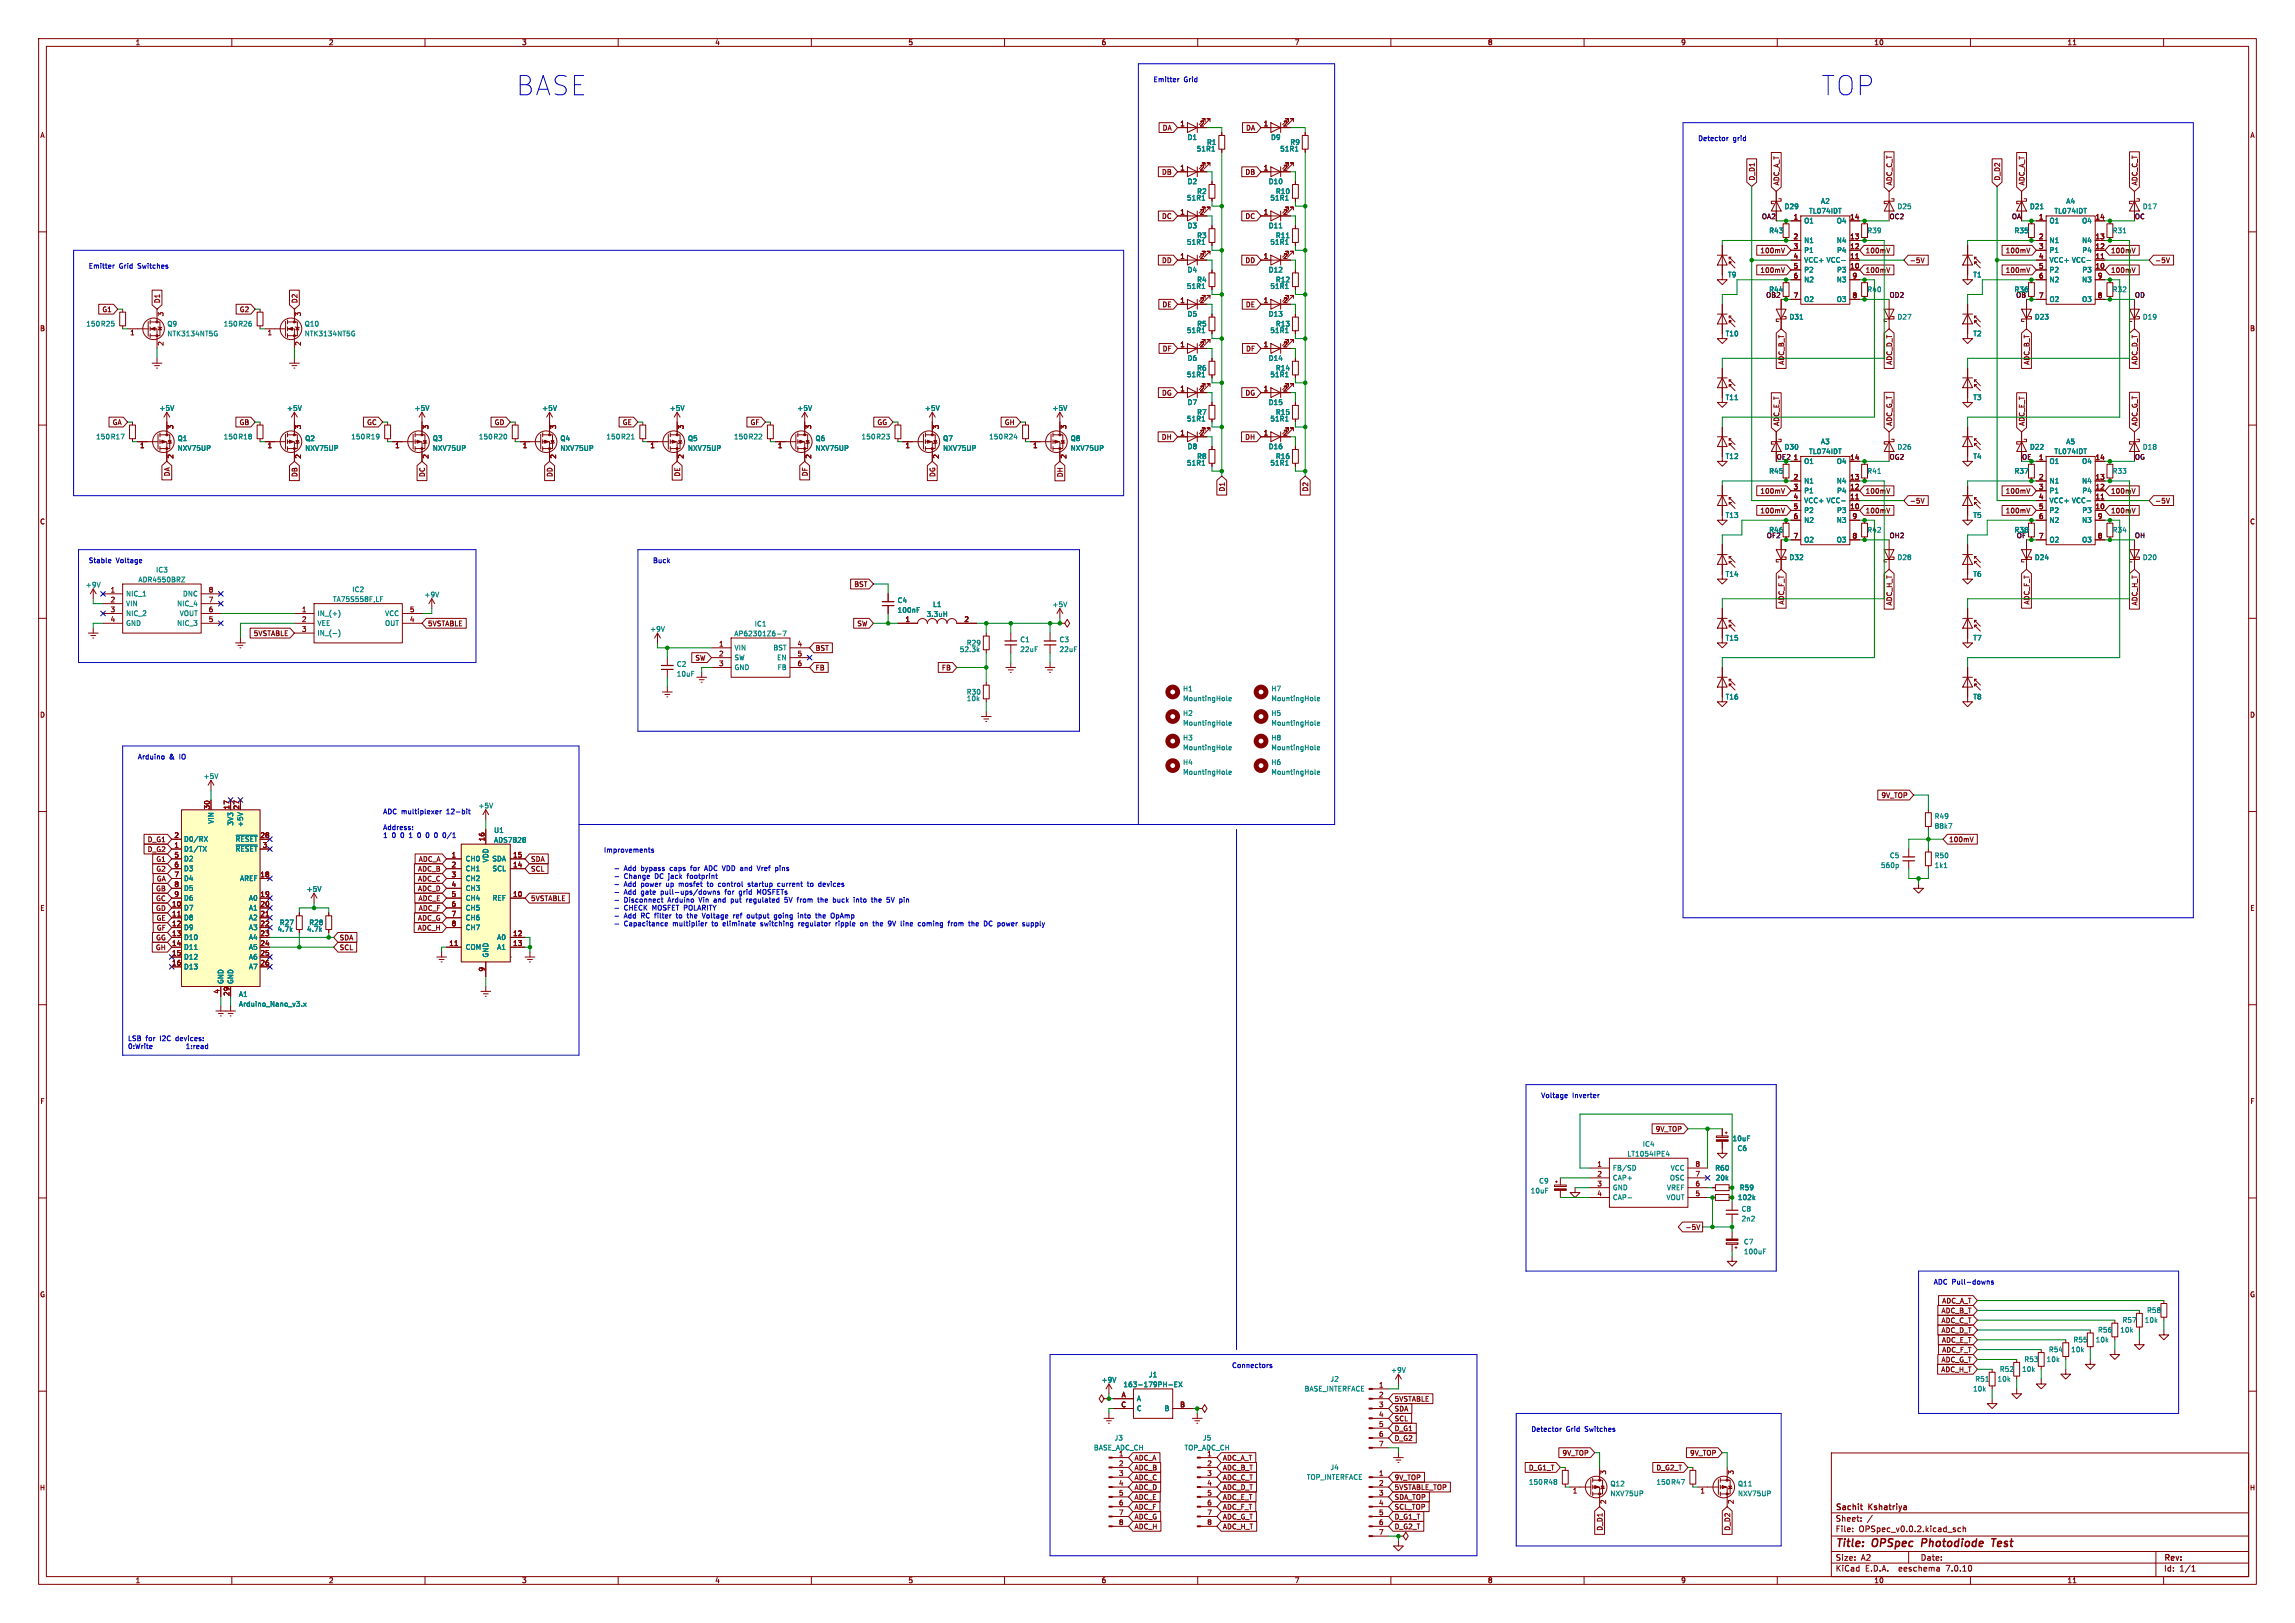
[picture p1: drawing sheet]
<svg xmlns="http://www.w3.org/2000/svg" width="594mm" height="420mm" viewBox="0 0 594 420" stroke-linecap="round" stroke-linejoin="round" font-family="sans-serif">
<defs><g id="words">
<g font-size="7" fill="#0000c2">
<text x="133.3" y="25.2">BASE</text>
<text x="471.2" y="25.2">TOP</text>
</g>
<g font-size="2.8" fill="#840000">
<text x="475" y="400.9">Title:</text>
<text x="484.7" y="400.9">OPSpec</text>
<text x="498.2" y="400.9">Photodiode</text>
<text x="517.2" y="400.9">Test</text>
</g>
<g font-size="2.1" fill="#840000">
<text x="475" y="394">Sheet:</text>
<text x="475" y="391.2">Sachit</text>
<text x="483.7" y="391.2">Kshatriya</text>
<text x="475" y="396.7">File:</text>
<text x="481.1" y="396.7">OPSpec_v0.0.2.kicad_sch</text>
<text x="475" y="406.9">KiCad</text>
<text x="475" y="404.1">Size:</text>
<text x="481.7" y="404.1">A2</text>
<text x="482.7" y="406.9">E.D.A.</text>
<text x="491.6" y="406.9">eeschema</text>
<text x="497" y="404.1">Date:</text>
<text x="504" y="406.9">7.0.10</text>
<text x="560" y="404.3">Rev:</text>
<text x="560" y="406.9">Id:</text>
<text x="564.1" y="406.9">1/1</text>
</g>
<g font-size="1.8" fill="#840000">
<text x="35" y="11.9">1</text>
<text x="85" y="11.9">2</text>
<text x="135" y="11.9">3</text>
<text x="185" y="11.9">4</text>
<text x="235" y="11.9">5</text>
<text x="285" y="11.9">6</text>
<text x="335" y="11.9">7</text>
<text x="385" y="11.9">8</text>
<text x="435" y="11.9">9</text>
<text x="485" y="11.9">10</text>
<text x="535" y="11.9">11</text>
<text x="10.3" y="35.9">A</text>
<text x="300.8" y="34">DA</text>
<text x="305.4" y="32.8">1</text>
<text x="310.4" y="32.8">2</text>
<text x="322.4" y="34">DA</text>
<text x="327" y="32.8">1</text>
<text x="332" y="32.8">2</text>
<text x="582.3" y="35.9">A</text>
<text x="300.6" y="45.4">DB</text>
<text x="305.4" y="44.2">1</text>
<text x="310.4" y="44.2">2</text>
<text x="322.2" y="45.4">DB</text>
<text x="327" y="44.2">1</text>
<text x="332" y="44.2">2</text>
<text x="454.3" y="46.8" transform="rotate(-90 454.3 46.8)">D_D1</text>
<text x="517.8" y="46.8" transform="rotate(-90 517.8 46.8)">D_D2</text>
<text x="460.7" y="48.1" transform="rotate(-90 460.7 48.1)">ADC_A_T</text>
<text x="489.9" y="48.1" transform="rotate(-90 489.9 48.1)">ADC_C_T</text>
<text x="524.2" y="48.1" transform="rotate(-90 524.2 48.1)">ADC_A_T</text>
<text x="553.4" y="48.1" transform="rotate(-90 553.4 48.1)">ADC_C_T</text>
<text x="300.6" y="56.8">DC</text>
<text x="305.4" y="55.6">1</text>
<text x="310.4" y="55.6">2</text>
<text x="322.2" y="56.8">DC</text>
<text x="327" y="55.6">1</text>
<text x="332" y="55.6">2</text>
<text x="464.1" y="56.9">1</text>
<text x="478.7" y="56.9">14</text>
<text x="527.6" y="56.9">1</text>
<text x="542.2" y="56.9">14</text>
<text x="455.5" y="65.7">100mV</text>
<text x="464.1" y="62">2</text>
<text x="464.1" y="64.5">3</text>
<text x="478.7" y="64.5">12</text>
<text x="478.7" y="62">13</text>
<text x="482.8" y="65.7">100mV</text>
<text x="519" y="65.7">100mV</text>
<text x="527.6" y="62">2</text>
<text x="527.6" y="64.5">3</text>
<text x="542.2" y="64.5">12</text>
<text x="542.2" y="62">13</text>
<text x="546.3" y="65.7">100mV</text>
<text x="300.6" y="68.3">DD</text>
<text x="305.4" y="67.1">1</text>
<text x="310.4" y="67.1">2</text>
<text x="322.2" y="68.3">DD</text>
<text x="327" y="67.1">1</text>
<text x="332" y="67.1">2</text>
<text x="455.5" y="70.8">100mV</text>
<text x="464.1" y="67.1">4</text>
<text x="464.1" y="69.6">5</text>
<text x="478.7" y="69.6">10</text>
<text x="478.7" y="67.1">11</text>
<text x="482.8" y="70.8">100mV</text>
<text x="494.2" y="68.3">-5V</text>
<text x="519" y="70.8">100mV</text>
<text x="527.6" y="67.1">4</text>
<text x="527.6" y="69.6">5</text>
<text x="542.2" y="69.6">10</text>
<text x="542.2" y="67.1">11</text>
<text x="546.3" y="70.8">100mV</text>
<text x="557.7" y="68.3">-5V</text>
<text x="464.1" y="72.1">6</text>
<text x="464.1" y="77.2">7</text>
<text x="479.4" y="77.2">8</text>
<text x="479.4" y="72.1">9</text>
<text x="527.6" y="72.1">6</text>
<text x="527.6" y="77.2">7</text>
<text x="542.9" y="77.2">8</text>
<text x="542.9" y="72.1">9</text>
<text x="26.4" y="81">G1</text>
<text x="41.6" y="78.6" transform="rotate(-90 41.6 78.6)">D1</text>
<text x="42.6" y="82" transform="rotate(-90 42.6 82)">3</text>
<text x="61.9" y="81">G2</text>
<text x="77.2" y="78.6" transform="rotate(-90 77.2 78.6)">D2</text>
<text x="78.2" y="82" transform="rotate(-90 78.2 82)">3</text>
<text x="300.7" y="79.7">DE</text>
<text x="305.4" y="78.5">1</text>
<text x="310.4" y="78.5">2</text>
<text x="322.3" y="79.7">DE</text>
<text x="327" y="78.5">1</text>
<text x="332" y="78.5">2</text>
<text x="10.3" y="85.9">B</text>
<text x="33.6" y="87.1">1</text>
<text x="42.6" y="89.6" transform="rotate(-90 42.6 89.6)">2</text>
<text x="69.1" y="87.1">1</text>
<text x="78.2" y="89.6" transform="rotate(-90 78.2 89.6)">2</text>
<text x="305.4" y="89.9">1</text>
<text x="310.4" y="89.9">2</text>
<text x="327" y="89.9">1</text>
<text x="332" y="89.9">2</text>
<text x="582.3" y="85.9">B</text>
<text x="300.8" y="91.1">DF</text>
<text x="322.4" y="91.1">DF</text>
<text x="462" y="94.5" transform="rotate(-90 462 94.5)">ADC_B_T</text>
<text x="489.9" y="94.5" transform="rotate(-90 489.9 94.5)">ADC_D_T</text>
<text x="525.5" y="94.5" transform="rotate(-90 525.5 94.5)">ADC_B_T</text>
<text x="553.4" y="94.5" transform="rotate(-90 553.4 94.5)">ADC_D_T</text>
<text x="305.4" y="101.3">1</text>
<text x="310.4" y="101.3">2</text>
<text x="327" y="101.3">1</text>
<text x="332" y="101.3">2</text>
<text x="300.6" y="102.6">DG</text>
<text x="322.2" y="102.6">DG</text>
<text x="29" y="110.2">GA</text>
<text x="45.2" y="111.2" transform="rotate(-90 45.2 111.2)">3</text>
<text x="61.9" y="110.2">GB</text>
<text x="78.2" y="111.2" transform="rotate(-90 78.2 111.2)">3</text>
<text x="94.9" y="110.2">GC</text>
<text x="111.2" y="111.2" transform="rotate(-90 111.2 111.2)">3</text>
<text x="127.9" y="110.2">GD</text>
<text x="144.2" y="111.2" transform="rotate(-90 144.2 111.2)">3</text>
<text x="161" y="110.2">GE</text>
<text x="177.2" y="111.2" transform="rotate(-90 177.2 111.2)">3</text>
<text x="194.1" y="110.2">GF</text>
<text x="210.3" y="111.2" transform="rotate(-90 210.3 111.2)">3</text>
<text x="227" y="110.2">GG</text>
<text x="243.3" y="111.2" transform="rotate(-90 243.3 111.2)">3</text>
<text x="259.9" y="110.2">GH</text>
<text x="276.3" y="111.2" transform="rotate(-90 276.3 111.2)">3</text>
<text x="300.6" y="114">DH</text>
<text x="305.4" y="112.8">1</text>
<text x="310.4" y="112.8">2</text>
<text x="322.2" y="114">DH</text>
<text x="327" y="112.8">1</text>
<text x="332" y="112.8">2</text>
<text x="460.7" y="110.3" transform="rotate(-90 460.7 110.3)">ADC_E_T</text>
<text x="489.9" y="110.3" transform="rotate(-90 489.9 110.3)">ADC_G_T</text>
<text x="524.2" y="110.3" transform="rotate(-90 524.2 110.3)">ADC_E_T</text>
<text x="553.4" y="110.3" transform="rotate(-90 553.4 110.3)">ADC_G_T</text>
<text x="36.1" y="116.3">1</text>
<text x="45.2" y="118.8" transform="rotate(-90 45.2 118.8)">2</text>
<text x="69.1" y="116.3">1</text>
<text x="78.2" y="118.8" transform="rotate(-90 78.2 118.8)">2</text>
<text x="102.2" y="116.3">1</text>
<text x="111.2" y="118.8" transform="rotate(-90 111.2 118.8)">2</text>
<text x="135.2" y="116.3">1</text>
<text x="144.2" y="118.8" transform="rotate(-90 144.2 118.8)">2</text>
<text x="168.2" y="116.3">1</text>
<text x="177.2" y="118.8" transform="rotate(-90 177.2 118.8)">2</text>
<text x="201.2" y="116.3">1</text>
<text x="210.3" y="118.8" transform="rotate(-90 210.3 118.8)">2</text>
<text x="234.2" y="116.3">1</text>
<text x="243.3" y="118.8" transform="rotate(-90 243.3 118.8)">2</text>
<text x="267.3" y="116.3">1</text>
<text x="276.3" y="118.8" transform="rotate(-90 276.3 118.8)">2</text>
<text x="464.1" y="119.1">1</text>
<text x="478.7" y="119.1">14</text>
<text x="527.6" y="119.1">1</text>
<text x="542.2" y="119.1">14</text>
<text x="44.1" y="123.4" transform="rotate(-90 44.1 123.4)">DA</text>
<text x="77.2" y="123.6" transform="rotate(-90 77.2 123.6)">DB</text>
<text x="110.2" y="123.6" transform="rotate(-90 110.2 123.6)">DC</text>
<text x="143.2" y="123.6" transform="rotate(-90 143.2 123.6)">DD</text>
<text x="176.2" y="123.4" transform="rotate(-90 176.2 123.4)">DE</text>
<text x="209.2" y="123.4" transform="rotate(-90 209.2 123.4)">DF</text>
<text x="242.3" y="123.6" transform="rotate(-90 242.3 123.6)">DG</text>
<text x="275.3" y="123.6" transform="rotate(-90 275.3 123.6)">DH</text>
<text x="464.1" y="124.2">2</text>
<text x="478.7" y="124.2">13</text>
<text x="527.6" y="124.2">2</text>
<text x="542.2" y="124.2">13</text>
<text x="317.2" y="127.3" transform="rotate(-90 317.2 127.3)">D1</text>
<text x="338.8" y="127.3" transform="rotate(-90 338.8 127.3)">D2</text>
<text x="455.5" y="128">100mV</text>
<text x="464.1" y="126.7">3</text>
<text x="464.1" y="129.3">4</text>
<text x="464.1" y="131.8">5</text>
<text x="478.7" y="131.8">10</text>
<text x="478.7" y="129.3">11</text>
<text x="478.7" y="126.7">12</text>
<text x="482.8" y="128">100mV</text>
<text x="494.2" y="130.5">-5V</text>
<text x="519" y="128">100mV</text>
<text x="527.6" y="126.7">3</text>
<text x="527.6" y="129.3">4</text>
<text x="527.6" y="131.8">5</text>
<text x="542.2" y="131.8">10</text>
<text x="542.2" y="129.3">11</text>
<text x="542.2" y="126.7">12</text>
<text x="546.3" y="128">100mV</text>
<text x="557.7" y="130.5">-5V</text>
<text x="10.3" y="135.9">C</text>
<text x="455.5" y="133">100mV</text>
<text x="464.1" y="134.4">6</text>
<text x="479.4" y="134.4">9</text>
<text x="482.8" y="133">100mV</text>
<text x="519" y="133">100mV</text>
<text x="527.6" y="134.4">6</text>
<text x="542.9" y="134.4">9</text>
<text x="546.3" y="133">100mV</text>
<text x="582.3" y="135.9">C</text>
<text x="464.1" y="139.4">7</text>
<text x="479.4" y="139.4">8</text>
<text x="527.6" y="139.4">7</text>
<text x="542.9" y="139.4">8</text>
<text x="28.5" y="153.4">1</text>
<text x="28.5" y="156">2</text>
<text x="53.9" y="156">7</text>
<text x="53.9" y="153.4">8</text>
<text x="221" y="152.1">BST</text>
<text x="28.5" y="158.5">3</text>
<text x="28.5" y="161">4</text>
<text x="53.9" y="161">5</text>
<text x="53.9" y="158.5">6</text>
<text x="78" y="158.5">1</text>
<text x="78" y="161">2</text>
<text x="106" y="161">4</text>
<text x="106" y="158.5">5</text>
<text x="234.2" y="161">1</text>
<text x="249.5" y="161">2</text>
<text x="462" y="156.6" transform="rotate(-90 462 156.6)">ADC_F_T</text>
<text x="489.9" y="156.8" transform="rotate(-90 489.9 156.8)">ADC_H_T</text>
<text x="525.5" y="156.6" transform="rotate(-90 525.5 156.6)">ADC_F_T</text>
<text x="553.4" y="156.8" transform="rotate(-90 553.4 156.8)">ADC_H_T</text>
<text x="65.6" y="164.8">5VSTABLE</text>
<text x="78" y="163.6">3</text>
<text x="110.6" y="162.2">5VSTABLE</text>
<text x="186" y="167.4">1</text>
<text x="206.3" y="167.4">4</text>
<text x="221.8" y="162.2">SW</text>
<text x="179.9" y="171.1">SW</text>
<text x="186" y="169.9">2</text>
<text x="186" y="172.5">3</text>
<text x="206.3" y="169.9">5</text>
<text x="206.3" y="172.5">6</text>
<text x="211" y="168.6">BST</text>
<text x="211" y="173.7">FB</text>
<text x="243.7" y="173.7">FB</text>
<text x="10.3" y="185.9">D</text>
<text x="582.3" y="185.9">D</text>
<text x="54.4" y="209.6" transform="rotate(-90 54.4 209.6)">30</text>
<text x="59.4" y="209.6" transform="rotate(-90 59.4 209.6)">17</text>
<text x="62" y="209.6" transform="rotate(-90 62 209.6)">27</text>
<text x="486.8" y="206.7">9V_TOP</text>
<text x="38.1" y="218.1">D_G1</text>
<text x="38.1" y="220.7">D_G2</text>
<text x="45" y="219.5">1</text>
<text x="45" y="216.9">2</text>
<text x="45" y="222">5</text>
<text x="67.3" y="216.9">28</text>
<text x="67.9" y="219.5">3</text>
<text x="116.8" y="222">1</text>
<text x="125.5" y="217.8" transform="rotate(-90 125.5 217.8)">16</text>
<text x="132.7" y="222">15</text>
<text x="504.4" y="218.1">100mV</text>
<text x="40.3" y="225.7">G2</text>
<text x="40.3" y="223.2">G1</text>
<text x="45" y="224.5">6</text>
<text x="45" y="227.1">7</text>
<text x="67.3" y="227.1">18</text>
<text x="108.1" y="225.7">ADC_B</text>
<text x="108.3" y="223.2">ADC_A</text>
<text x="116.8" y="224.5">2</text>
<text x="116.8" y="227.1">3</text>
<text x="132.7" y="224.5">14</text>
<text x="137.3" y="223.2">SDA</text>
<text x="137.3" y="225.7">SCL</text>
<text x="40.3" y="230.8">GB</text>
<text x="40.3" y="233.4">GC</text>
<text x="40.5" y="228.3">GA</text>
<text x="45" y="229.6">8</text>
<text x="45" y="232.2">9</text>
<text x="67.3" y="232.2">19</text>
<text x="108.1" y="228.3">ADC_C</text>
<text x="108.1" y="230.8">ADC_D</text>
<text x="108.2" y="233.4">ADC_E</text>
<text x="116.8" y="229.6">4</text>
<text x="116.8" y="232.2">5</text>
<text x="132.7" y="232.2">10</text>
<text x="137.3" y="233.4">5VSTABLE</text>
<text x="10.3" y="235.9">E</text>
<text x="40.3" y="235.9">GD</text>
<text x="40.4" y="238.4">GE</text>
<text x="44.4" y="234.7">10</text>
<text x="44.4" y="237.2">11</text>
<text x="44.4" y="239.8">12</text>
<text x="67.3" y="234.7">20</text>
<text x="67.3" y="237.2">21</text>
<text x="67.3" y="239.8">22</text>
<text x="108.1" y="238.4">ADC_G</text>
<text x="108.3" y="235.9">ADC_F</text>
<text x="116.8" y="234.7">6</text>
<text x="116.8" y="237.2">7</text>
<text x="116.8" y="239.8">8</text>
<text x="582.3" y="235.9">E</text>
<text x="40.3" y="243.5">GG</text>
<text x="40.5" y="241">GF</text>
<text x="44.4" y="242.3">13</text>
<text x="44.4" y="244.9">14</text>
<text x="67.3" y="242.3">23</text>
<text x="67.3" y="244.9">24</text>
<text x="87.8" y="243.5">SDA</text>
<text x="108" y="241">ADC_H</text>
<text x="116.2" y="244.9">11</text>
<text x="132.7" y="242.3">12</text>
<text x="132.7" y="244.9">13</text>
<text x="40.2" y="246.1">GH</text>
<text x="44.4" y="247.4">15</text>
<text x="44.4" y="249.9">16</text>
<text x="67.3" y="247.4">25</text>
<text x="67.3" y="249.9">26</text>
<text x="87.8" y="246.1">SCL</text>
<text x="125.5" y="251.5" transform="rotate(-90 125.5 251.5)">9</text>
<text x="56.9" y="257.2" transform="rotate(-90 56.9 257.2)">4</text>
<text x="59.4" y="257.9" transform="rotate(-90 59.4 257.9)">29</text>
<text x="10.3" y="285.9">F</text>
<text x="582.3" y="285.9">F</text>
<text x="428.4" y="293.1">9V_TOP</text>
<text x="413.3" y="302">1</text>
<text x="413.3" y="304.5">2</text>
<text x="438.7" y="304.5">7</text>
<text x="438.7" y="302">8</text>
<text x="413.3" y="307.1">3</text>
<text x="413.3" y="309.6">4</text>
<text x="438.7" y="309.6">5</text>
<text x="438.7" y="307.1">6</text>
<text x="436.1" y="318.5">-5V</text>
<text x="10.3" y="335.9">G</text>
<text x="582.3" y="335.9">G</text>
<text x="502.4" y="340">ADC_B_T</text>
<text x="502.6" y="337.5">ADC_A_T</text>
<text x="502.4" y="342.6">ADC_C_T</text>
<text x="502.4" y="345.1">ADC_D_T</text>
<text x="502.5" y="347.7">ADC_E_T</text>
<text x="502.4" y="352.7">ADC_G_T</text>
<text x="502.6" y="350.2">ADC_F_T</text>
<text x="356.8" y="359.2">1</text>
<text x="502.3" y="355.3">ADC_H_T</text>
<text x="290.1" y="364.2">C</text>
<text x="290.2" y="361.7">A</text>
<text x="305.3" y="364.2">B</text>
<text x="356.8" y="361.7">2</text>
<text x="356.8" y="364.2">3</text>
<text x="360.8" y="362.9">5VSTABLE</text>
<text x="360.8" y="365.4">SDA</text>
<text x="356.8" y="366.8">4</text>
<text x="356.8" y="369.3">5</text>
<text x="356.8" y="371.9">6</text>
<text x="360.8" y="368">SCL</text>
<text x="360.8" y="370.5">D_G1</text>
<text x="356.8" y="374.4">7</text>
<text x="360.8" y="373.1">D_G2</text>
<text x="404.3" y="376.9">9V_TOP</text>
<text x="437.3" y="376.9">9V_TOP</text>
<text x="289.5" y="379.5">2</text>
<text x="289.5" y="382">3</text>
<text x="293.5" y="380.7">ADC_B</text>
<text x="293.5" y="378.1">ADC_A</text>
<text x="293.5" y="383.2">ADC_C</text>
<text x="312.3" y="379.5">2</text>
<text x="312.3" y="382">3</text>
<text x="316.4" y="380.7">ADC_B_T</text>
<text x="316.4" y="378.1">ADC_A_T</text>
<text x="316.4" y="383.2">ADC_C_T</text>
<text x="356.8" y="382">1</text>
<text x="360.8" y="383.2">9V_TOP</text>
<text x="395.6" y="380.7">D_G1_T</text>
<text x="416" y="381.7" transform="rotate(-90 416 381.7)">3</text>
<text x="428.6" y="380.7">D_G2_T</text>
<text x="449" y="381.7" transform="rotate(-90 449 381.7)">3</text>
<text x="10.2" y="385.9">H</text>
<text x="289.5" y="384.6">4</text>
<text x="289.5" y="387.1">5</text>
<text x="289.5" y="389.6">6</text>
<text x="293.5" y="388.3">ADC_E</text>
<text x="293.5" y="385.8">ADC_D</text>
<text x="312.3" y="384.6">4</text>
<text x="312.3" y="387.1">5</text>
<text x="312.3" y="389.6">6</text>
<text x="316.4" y="388.3">ADC_E_T</text>
<text x="316.4" y="385.8">ADC_D_T</text>
<text x="356.8" y="384.6">2</text>
<text x="356.8" y="387.1">3</text>
<text x="356.8" y="389.6">4</text>
<text x="360.8" y="388.3">SDA_TOP</text>
<text x="360.8" y="385.8">5VSTABLE_TOP</text>
<text x="407" y="386.8">1</text>
<text x="416" y="389.3" transform="rotate(-90 416 389.3)">2</text>
<text x="440" y="386.8">1</text>
<text x="449" y="389.3" transform="rotate(-90 449 389.3)">2</text>
<text x="582.2" y="385.9">H</text>
<text x="289.5" y="392.2">7</text>
<text x="289.5" y="394.7">8</text>
<text x="293.5" y="390.8">ADC_F</text>
<text x="293.5" y="393.4">ADC_G</text>
<text x="293.5" y="395.9">ADC_H</text>
<text x="312.3" y="392.2">7</text>
<text x="312.3" y="394.7">8</text>
<text x="316.4" y="393.4">ADC_G_T</text>
<text x="316.4" y="390.8">ADC_F_T</text>
<text x="316.4" y="395.9">ADC_H_T</text>
<text x="356.8" y="392.2">5</text>
<text x="356.8" y="394.7">6</text>
<text x="360.8" y="390.8">SCL_TOP</text>
<text x="360.8" y="393.4">D_G1_T</text>
<text x="360.8" y="395.9">D_G2_T</text>
<text x="356.8" y="397.3">7</text>
<text x="415" y="396.2" transform="rotate(-90 415 396.2)">D_D1</text>
<text x="448" y="396.2" transform="rotate(-90 448 396.2)">D_D2</text>
<text x="35" y="409.9">1</text>
<text x="85" y="409.9">2</text>
<text x="135" y="409.9">3</text>
<text x="185" y="409.9">4</text>
<text x="235" y="409.9">5</text>
<text x="285" y="409.9">6</text>
<text x="335" y="409.9">7</text>
<text x="385" y="409.9">8</text>
<text x="435" y="409.9">9</text>
<text x="485" y="409.9">10</text>
<text x="535" y="409.9">11</text>
</g>
<g font-size="1.8" fill="#0000c2">
<text x="298.4" y="21.3">Emitter</text>
<text x="306.4" y="21.3">Grid</text>
<text x="439.4" y="36.6">Detector</text>
<text x="448.5" y="36.6">grid</text>
<text x="22.9" y="69.6">Emitter</text>
<text x="30.8" y="69.6">Grid</text>
<text x="35.8" y="69.6">Switches</text>
<text x="22.9" y="145.8">Stable</text>
<text x="30" y="145.8">Voltage</text>
<text x="168.9" y="145.8">Buck</text>
<text x="35.6" y="196.6">Arduino</text>
<text x="43.8" y="196.6">&amp;</text>
<text x="46.5" y="196.6">IO</text>
<text x="99.1" y="210.8">ADC multiplexer</text>
<text x="99.1" y="214.9">Address:</text>
<text x="115.7" y="210.8">12-bit</text>
<text x="99.1" y="216.9">1</text>
<text x="101.4" y="216.9">0</text>
<text x="103.8" y="216.9">0</text>
<text x="106.2" y="216.9">1</text>
<text x="108.6" y="216.9">0</text>
<text x="111" y="216.9">0</text>
<text x="113.3" y="216.9">0</text>
<text x="115.7" y="216.9">0/1</text>
<text x="156.2" y="220.7">Improvements</text>
<text x="161.5" y="225.5">Add</text>
<text x="161.5" y="227.5">Change</text>
<text x="166.1" y="225.5">bypass</text>
<text x="169.6" y="227.5">DC jack</text>
<text x="173.7" y="225.5">caps</text>
<text x="178.4" y="227.5">footprint</text>
<text x="179.3" y="225.5">for</text>
<text x="183.1" y="225.5">ADC VDD and</text>
<text x="197.3" y="225.5">Vref</text>
<text x="202.2" y="225.5">pins</text>
<text x="161.5" y="229.6">Add</text>
<text x="161.5" y="231.6">Add</text>
<text x="161.5" y="233.6">Disconnect</text>
<text x="166.1" y="229.6">power</text>
<text x="166.1" y="231.6">gate</text>
<text x="171.3" y="231.6">pull-ups/downs</text>
<text x="172.7" y="229.6">up</text>
<text x="173" y="233.6">Arduino</text>
<text x="176.2" y="229.6">mosfet</text>
<text x="181.3" y="233.6">Vin</text>
<text x="183.8" y="229.6">to</text>
<text x="185.3" y="233.6">and</text>
<text x="186.8" y="229.6">control</text>
<text x="188.2" y="231.6">for</text>
<text x="189.9" y="233.6">put</text>
<text x="192" y="231.6">grid</text>
<text x="194.1" y="233.6">regulated</text>
<text x="194.7" y="229.6">startup</text>
<text x="196.9" y="231.6">MOSFETs</text>
<text x="202.6" y="229.6">current</text>
<text x="204.2" y="233.6">5V</text>
<text x="207.7" y="233.6">from</text>
<text x="210.5" y="229.6">to</text>
<text x="213.2" y="233.6">the</text>
<text x="213.6" y="229.6">devices</text>
<text x="217.3" y="233.6">buck</text>
<text x="222.9" y="233.6">into</text>
<text x="227.7" y="233.6">the</text>
<text x="231.8" y="233.6">5V</text>
<text x="235.3" y="233.6">pin</text>
<text x="161.5" y="235.7">CHECK</text>
<text x="161.5" y="237.7">Add</text>
<text x="161.5" y="239.8">Capacitance</text>
<text x="166.1" y="237.7">RC filter</text>
<text x="169" y="235.7">MOSFET POLARITY</text>
<text x="174.3" y="239.8">multiplier</text>
<text x="175.5" y="237.7">to</text>
<text x="178.6" y="237.7">the</text>
<text x="182.7" y="237.7">Voltage</text>
<text x="184.6" y="239.8">to</text>
<text x="187.6" y="239.8">eliminate</text>
<text x="190.9" y="237.7">ref</text>
<text x="194.7" y="237.7">output</text>
<text x="197.6" y="239.8">switching</text>
<text x="201.9" y="237.7">going</text>
<text x="207.6" y="239.8">regulator</text>
<text x="208.3" y="237.7">into</text>
<text x="213.1" y="237.7">the</text>
<text x="217.2" y="237.7">OpAmp</text>
<text x="217.4" y="239.8">ripple</text>
<text x="224" y="239.8">on</text>
<text x="227.5" y="239.8">the</text>
<text x="231.6" y="239.8">9V</text>
<text x="235.1" y="239.8">line</text>
<text x="239.7" y="239.8">coming</text>
<text x="247.8" y="239.8">from</text>
<text x="253.3" y="239.8">the</text>
<text x="257.4" y="239.8">DC power</text>
<text x="267.8" y="239.8">supply</text>
<text x="33" y="269.5">LSB</text>
<text x="37.7" y="269.5">for</text>
<text x="41.5" y="269.5">I2C</text>
<text x="45.8" y="269.5">devices:</text>
<text x="33" y="271.5">0:Write 1:read</text>
<text x="398.8" y="284.2">Voltage</text>
<text x="407" y="284.2">Inverter</text>
<text x="500.4" y="332.5">ADC Pull-downs</text>
<text x="318.8" y="354.1">Connectors</text>
<text x="396.2" y="370.6">Detector</text>
<text x="405.3" y="370.6">Grid</text>
<text x="410.3" y="370.6">Switches</text>
</g>
<g font-size="1.8" fill="#008484">
<text x="307.3" y="36.4">D1</text>
<text x="309.6" y="39.4">51R1</text>
<text x="312.3" y="37.7">R1</text>
<text x="328.9" y="36.4">D9</text>
<text x="331.2" y="39.4">51R1</text>
<text x="333.9" y="37.7">R9</text>
<text x="307.3" y="47.9">D2</text>
<text x="328.3" y="47.9">D10</text>
<text x="307.1" y="52.1">51R1</text>
<text x="309.7" y="50.4">R2</text>
<text x="328.7" y="52.1">51R1</text>
<text x="330.1" y="50.4">R10</text>
<text x="471.2" y="52.9">A2</text>
<text x="534.7" y="52.9">A4</text>
<text x="307.3" y="59.3">D3</text>
<text x="328.3" y="59.3">D11</text>
<text x="461.8" y="54.3">D29</text>
<text x="466.9" y="58">O1</text>
<text x="468.1" y="55.5">TL074IDT</text>
<text x="475.3" y="58">O4</text>
<text x="491" y="54.3">D25</text>
<text x="525.3" y="54.3">D21</text>
<text x="530.4" y="58">O1</text>
<text x="531.6" y="55.5">TL074IDT</text>
<text x="538.8" y="58">O4</text>
<text x="554.5" y="54.3">D17</text>
<text x="307.1" y="63.5">51R1</text>
<text x="309.7" y="61.8">R3</text>
<text x="328.7" y="63.5">51R1</text>
<text x="330.1" y="61.8">R11</text>
<text x="457.8" y="60.6">R43</text>
<text x="466.9" y="63.1">N1</text>
<text x="466.9" y="65.6">P1</text>
<text x="475.3" y="63.1">N4</text>
<text x="475.3" y="65.6">P4</text>
<text x="483.2" y="60.6">R39</text>
<text x="521.3" y="60.6">R35</text>
<text x="530.4" y="63.1">N1</text>
<text x="530.4" y="65.6">P1</text>
<text x="538.8" y="63.1">N4</text>
<text x="538.8" y="65.6">P4</text>
<text x="546.7" y="60.6">R31</text>
<text x="307.3" y="70.7">D4</text>
<text x="328.3" y="70.7">D12</text>
<text x="447.1" y="72">T9</text>
<text x="466.9" y="68.2">VCC+ VCC-</text>
<text x="466.9" y="70.7">P2</text>
<text x="475.3" y="70.7">P3</text>
<text x="510.6" y="72">T1</text>
<text x="530.4" y="68.2">VCC+ VCC-</text>
<text x="530.4" y="70.7">P2</text>
<text x="538.8" y="70.7">P3</text>
<text x="307.1" y="75">51R1</text>
<text x="309.7" y="73.3">R4</text>
<text x="328.7" y="75">51R1</text>
<text x="330.1" y="73.3">R12</text>
<text x="457.8" y="75.8">R44</text>
<text x="466.9" y="73.3">N2</text>
<text x="475.3" y="73.3">N3</text>
<text x="483.2" y="75.8">R40</text>
<text x="521.3" y="75.8">R36</text>
<text x="521.7" y="77.1">OB</text>
<text x="530.4" y="73.3">N2</text>
<text x="538.8" y="73.3">N3</text>
<text x="546.7" y="75.8">R32</text>
<text x="307.3" y="82.1">D5</text>
<text x="328.3" y="82.1">D13</text>
<text x="463.1" y="82.9">D31</text>
<text x="466.9" y="78.3">O2</text>
<text x="475.3" y="78.3">O3</text>
<text x="491" y="82.9">D27</text>
<text x="526.6" y="82.9">D23</text>
<text x="530.4" y="78.3">O2</text>
<text x="538.8" y="78.3">O3</text>
<text x="554.5" y="82.9">D19</text>
<text x="22.2" y="84.7">150 R25</text>
<text x="43.2" y="87.2">NTK3134NT5G</text>
<text x="43.2" y="84.7">Q9</text>
<text x="57.8" y="84.7">150 R26</text>
<text x="78.7" y="84.7">Q10</text>
<text x="78.7" y="87.2">NTK3134NT5G</text>
<text x="307.1" y="86.4">51R1</text>
<text x="309.7" y="84.7">R5</text>
<text x="328.7" y="86.4">51R1</text>
<text x="330.1" y="84.7">R13</text>
<text x="446.5" y="87.2">T10</text>
<text x="510.6" y="87.2">T2</text>
<text x="307.3" y="93.6">D6</text>
<text x="328.3" y="93.6">D14</text>
<text x="307.1" y="97.8">51R1</text>
<text x="309.7" y="96.1">R6</text>
<text x="328.7" y="97.8">51R1</text>
<text x="330.1" y="96.1">R14</text>
<text x="41.1" y="106.5">+5V</text>
<text x="74.2" y="106.5">+5V</text>
<text x="107.2" y="106.5">+5V</text>
<text x="140.2" y="106.5">+5V</text>
<text x="173.2" y="106.5">+5V</text>
<text x="206.2" y="106.5">+5V</text>
<text x="239.3" y="106.5">+5V</text>
<text x="272.3" y="106.5">+5V</text>
<text x="307.3" y="105">D7</text>
<text x="309.7" y="107.5">R7</text>
<text x="328.3" y="105">D15</text>
<text x="330.1" y="107.5">R15</text>
<text x="446.5" y="103.7">T11</text>
<text x="510.6" y="103.7">T3</text>
<text x="24.8" y="113.9">150 R17</text>
<text x="57.8" y="113.9">150 R18</text>
<text x="90.8" y="113.9">150 R19</text>
<text x="123.8" y="113.9">150 R20</text>
<text x="156.8" y="113.9">150 R21</text>
<text x="189.9" y="113.9">150 R22</text>
<text x="222.9" y="113.9">150 R23</text>
<text x="255.9" y="113.9">150 R24</text>
<text x="307.1" y="109.2">51R1</text>
<text x="328.7" y="109.2">51R1</text>
<text x="45.9" y="116.9">NXV75UP</text>
<text x="45.9" y="114.3">Q1</text>
<text x="78.9" y="116.9">NXV75UP</text>
<text x="78.9" y="114.3">Q2</text>
<text x="111.9" y="116.9">NXV75UP</text>
<text x="111.9" y="114.3">Q3</text>
<text x="144.9" y="116.9">NXV75UP</text>
<text x="144.9" y="114.3">Q4</text>
<text x="177.9" y="116.9">NXV75UP</text>
<text x="177.9" y="114.3">Q5</text>
<text x="211" y="116.9">NXV75UP</text>
<text x="211" y="114.3">Q6</text>
<text x="244" y="116.9">NXV75UP</text>
<text x="244" y="114.3">Q7</text>
<text x="277" y="114.3">Q8</text>
<text x="277" y="116.9">NXV75UP</text>
<text x="307.3" y="116.4">D8</text>
<text x="309.7" y="119">R8</text>
<text x="328.3" y="116.4">D16</text>
<text x="330.1" y="119">R16</text>
<text x="446.5" y="119">T12</text>
<text x="461.8" y="116.6">D30</text>
<text x="468.1" y="117.7">TL074IDT</text>
<text x="471.2" y="115.2">A3</text>
<text x="491" y="116.6">D26</text>
<text x="510.6" y="119">T4</text>
<text x="525.3" y="116.6">D22</text>
<text x="531.6" y="117.7">TL074IDT</text>
<text x="534.7" y="115.2">A5</text>
<text x="554.5" y="116.6">D18</text>
<text x="307.1" y="120.7">51R1</text>
<text x="328.7" y="120.7">51R1</text>
<text x="457.8" y="122.8">R45</text>
<text x="466.9" y="120.2">O1</text>
<text x="466.9" y="125.3">N1</text>
<text x="475.3" y="125.3">N4</text>
<text x="475.3" y="120.2">O4</text>
<text x="483.2" y="122.8">R41</text>
<text x="521.3" y="122.8">R37</text>
<text x="530.4" y="120.2">O1</text>
<text x="530.4" y="125.3">N1</text>
<text x="538.8" y="125.3">N4</text>
<text x="538.8" y="120.2">O4</text>
<text x="546.7" y="122.8">R33</text>
<text x="466.9" y="127.9">P1</text>
<text x="466.9" y="130.4">VCC+ VCC-</text>
<text x="475.3" y="127.9">P4</text>
<text x="530.4" y="127.9">P1</text>
<text x="530.4" y="130.4">VCC+ VCC-</text>
<text x="538.8" y="127.9">P4</text>
<text x="446.5" y="134.2">T13</text>
<text x="466.9" y="132.9">P2</text>
<text x="466.9" y="135.5">N2</text>
<text x="475.3" y="135.5">N3</text>
<text x="475.3" y="132.9">P3</text>
<text x="510.6" y="134.2">T5</text>
<text x="530.4" y="132.9">P2</text>
<text x="530.4" y="135.5">N2</text>
<text x="538.8" y="135.5">N3</text>
<text x="538.8" y="132.9">P3</text>
<text x="457.8" y="138">R46</text>
<text x="466.9" y="140.6">O2</text>
<text x="475.3" y="140.6">O3</text>
<text x="483.2" y="138">R42</text>
<text x="521.3" y="138">R38</text>
<text x="521.9" y="139.3">OF</text>
<text x="530.4" y="140.6">O2</text>
<text x="538.8" y="140.6">O3</text>
<text x="546.7" y="138">R34</text>
<text x="40.3" y="148.3">IC3</text>
<text x="446.5" y="149.5">T14</text>
<text x="463.1" y="145.1">D32</text>
<text x="491" y="145.1">D28</text>
<text x="510.6" y="149.5">T6</text>
<text x="526.6" y="145.1">D24</text>
<text x="554.5" y="145.1">D20</text>
<text x="22.1" y="152.2">+9V</text>
<text x="32.5" y="154.5">NIC_1</text>
<text x="35.7" y="150.9">ADR4550BRZ</text>
<text x="47.2" y="154.5">DNC</text>
<text x="86" y="156">TA75S558F,LF</text>
<text x="91.1" y="153.4">IC2</text>
<text x="109.7" y="154.8">+9V</text>
<text x="32.5" y="157.1">VIN</text>
<text x="32.5" y="159.6">NIC_2</text>
<text x="45.7" y="157.1">NIC_4</text>
<text x="46.4" y="159.6">VOUT</text>
<text x="82" y="159.6">IN_(+)</text>
<text x="99.5" y="159.6">VCC</text>
<text x="232.2" y="156.2">C4</text>
<text x="232.2" y="158.8">100nF</text>
<text x="239.7" y="159.8">3.3uH</text>
<text x="241.3" y="157.3">L1</text>
<text x="272.3" y="157.3">+5V</text>
<text x="32.5" y="162.2">GND</text>
<text x="45.7" y="162.2">NIC_3</text>
<text x="82" y="162.2">VEE</text>
<text x="82" y="164.7">IN_(-)</text>
<text x="99.5" y="162.2">OUT</text>
<text x="168.1" y="163.7">+9V</text>
<text x="189.9" y="164.9">AP62301Z6-7</text>
<text x="195.2" y="162.3">IC1</text>
<text x="250.1" y="167.2">R29</text>
<text x="264" y="166.4">C1</text>
<text x="274.1" y="166.4">C3</text>
<text x="446.5" y="166">T15</text>
<text x="510.6" y="166">T7</text>
<text x="175.1" y="172.7">C2</text>
<text x="190" y="168.5">VIN</text>
<text x="190" y="171">SW</text>
<text x="190" y="173.6">GND</text>
<text x="200.1" y="168.5">BST</text>
<text x="201" y="171">EN</text>
<text x="201.1" y="173.6">FB</text>
<text x="248.3" y="168.9">52.3k</text>
<text x="264" y="168.9">22uF</text>
<text x="274.1" y="168.9">22uF</text>
<text x="175.1" y="175.3">10uF</text>
<text x="250.1" y="179.9">R30</text>
<text x="306.1" y="179.1">H1</text>
<text x="328.9" y="179.1">H7</text>
<text x="250.1" y="181.6">10k</text>
<text x="306.1" y="181.6">MountingHole</text>
<text x="306.1" y="185.4">H2</text>
<text x="328.9" y="181.6">MountingHole</text>
<text x="328.9" y="185.4">H5</text>
<text x="446.5" y="181.2">T16</text>
<text x="510.6" y="181.2">T8</text>
<text x="306.1" y="188">MountingHole</text>
<text x="306.1" y="191.8">H3</text>
<text x="328.9" y="188">MountingHole</text>
<text x="328.9" y="191.8">H8</text>
<text x="306.1" y="194.3">MountingHole</text>
<text x="328.9" y="194.3">MountingHole</text>
<text x="52.6" y="201.8">+5V</text>
<text x="306.1" y="198.1">H4</text>
<text x="306.1" y="200.7">MountingHole</text>
<text x="328.9" y="198.1">H6</text>
<text x="328.9" y="200.7">MountingHole</text>
<text x="123.7" y="209.4">+5V</text>
<text x="55.5" y="213.3" transform="rotate(-90 55.5 213.3)">VIN</text>
<text x="60.6" y="213.8" transform="rotate(-90 60.6 213.8)">3V3</text>
<text x="63.1" y="214.1" transform="rotate(-90 63.1 214.1)">+5V</text>
<text x="127.8" y="215.7">U1</text>
<text x="500.6" y="212.1">R49</text>
<text x="500.6" y="214.7">88k7</text>
<text x="47.5" y="220.6">D1/TX</text>
<text x="47.5" y="218">D0/RX</text>
<text x="60.9" y="218">~{RESET}</text>
<text x="60.9" y="220.6">~{RESET}</text>
<text x="127.8" y="218.3">ADS7828</text>
<text x="47.5" y="223.1">D2</text>
<text x="47.5" y="225.7">D3</text>
<text x="120.4" y="223.1">CH0</text>
<text x="120.4" y="225.7">CH1</text>
<text x="126.6" y="223.3" transform="rotate(-90 126.6 223.3)">VDD</text>
<text x="127.3" y="223.1">SDA</text>
<text x="127.4" y="225.7">SCL</text>
<text x="486.7" y="224.8">560p</text>
<text x="489" y="222.3">C5</text>
<text x="500.6" y="222.3">R50</text>
<text x="500.6" y="224.8">1k1</text>
<text x="47.5" y="228.2">D4</text>
<text x="47.5" y="230.7">D5</text>
<text x="47.5" y="233.3">D6</text>
<text x="62" y="228.2">AREF</text>
<text x="64.3" y="233.3">A0</text>
<text x="79.2" y="231">+5V</text>
<text x="120.4" y="228.2">CH2</text>
<text x="120.4" y="230.7">CH3</text>
<text x="120.4" y="233.3">CH4</text>
<text x="127.4" y="233.3">REF</text>
<text x="47.5" y="235.8">D7</text>
<text x="47.5" y="238.4">D8</text>
<text x="64.3" y="235.8">A1</text>
<text x="64.3" y="238.4">A2</text>
<text x="72.3" y="239.6">R27</text>
<text x="79.9" y="239.6">R28</text>
<text x="120.4" y="235.8">CH5</text>
<text x="120.4" y="238.4">CH6</text>
<text x="47.5" y="240.9">D9</text>
<text x="47.5" y="243.4">D10</text>
<text x="47.5" y="246">D11</text>
<text x="64.3" y="240.9">A3</text>
<text x="64.3" y="243.4">A4</text>
<text x="64.3" y="246">A5</text>
<text x="71.7" y="241.3">4.7k</text>
<text x="79.3" y="241.3">4.7k</text>
<text x="120.4" y="246">COM</text>
<text x="120.4" y="240.9">CH7</text>
<text x="128.6" y="243.4">A0</text>
<text x="128.6" y="246">A1</text>
<text x="47.5" y="248.5">D12</text>
<text x="47.5" y="251.1">D13</text>
<text x="64.3" y="248.5">A6</text>
<text x="64.3" y="251.1">A7</text>
<text x="126.6" y="247.9" transform="rotate(-90 126.6 247.9)">GND</text>
<text x="58" y="254.8" transform="rotate(-90 58 254.8)">GND</text>
<text x="60.6" y="254.8" transform="rotate(-90 60.6 254.8)">GND</text>
<text x="61.7" y="258.2">A1</text>
<text x="61.7" y="260.7">Arduino_Nano_v3.x</text>
<text x="421.1" y="299.5">LT1054IPE4</text>
<text x="425.1" y="296.9">IC4</text>
<text x="448.3" y="295.5">10uF</text>
<text x="449.6" y="298">C6</text>
<text x="417.3" y="303.1">FB/SD</text>
<text x="417.3" y="305.7">CAP+</text>
<text x="432.1" y="305.7">OSC</text>
<text x="432.3" y="303.1">VCC</text>
<text x="443.8" y="303.1">R60</text>
<text x="443.9" y="305.7">20k</text>
<text x="396.1" y="309">10uF</text>
<text x="398.2" y="306.5">C9</text>
<text x="417.3" y="308.2">GND</text>
<text x="417.3" y="310.7">CAP-</text>
<text x="431.2" y="310.7">VOUT</text>
<text x="431.3" y="308.2">VREF</text>
<text x="449.7" y="310.7">102k</text>
<text x="450.2" y="308.2">R59</text>
<text x="450.6" y="313.7">C8</text>
<text x="450.6" y="316.3">2n2</text>
<text x="451.2" y="322.2">C7</text>
<text x="451.2" y="324.8">100uF</text>
<text x="555.6" y="340">R58</text>
<text x="536.5" y="347.6">R55</text>
<text x="542.3" y="347.6">10k</text>
<text x="542.9" y="345">R56</text>
<text x="548.7" y="345">10k</text>
<text x="549.2" y="342.5">R57</text>
<text x="555" y="342.5">10k</text>
<text x="523.8" y="352.7">R53</text>
<text x="529.6" y="352.7">10k</text>
<text x="530.2" y="350.1">R54</text>
<text x="536" y="350.1">10k</text>
<text x="285" y="358">+9V</text>
<text x="290.7" y="359.2">163-179PH-EX</text>
<text x="297.3" y="356.6">J1</text>
<text x="344.2" y="357.7">J2</text>
<text x="359.9" y="355.4">+9V</text>
<text x="511.1" y="357.7">R51</text>
<text x="516.9" y="357.7">10k</text>
<text x="517.5" y="355.2">R52</text>
<text x="523.3" y="355.2">10k</text>
<text x="294.1" y="362.8">A</text>
<text x="294.1" y="365.4">C</text>
<text x="301.3" y="365.4">B</text>
<text x="337.5" y="360.3">BASE_INTERFACE</text>
<text x="510.6" y="360.3">10k</text>
<text x="283" y="375.5">BASE_ADC_CH</text>
<text x="288.4" y="373">J3</text>
<text x="289.5" y="376.9">1</text>
<text x="306.5" y="375.5">TOP_ADC_CH</text>
<text x="311.2" y="373">J5</text>
<text x="312.3" y="376.9">1</text>
<text x="338.1" y="383.1">TOP_INTERFACE</text>
<text x="344.2" y="380.6">J4</text>
<text x="395.6" y="384.4">150 R48</text>
<text x="416.7" y="384.8">Q12</text>
<text x="416.7" y="387.4">NXV75UP</text>
<text x="428.6" y="384.4">150 R47</text>
<text x="449.7" y="384.8">Q11</text>
<text x="449.7" y="387.4">NXV75UP</text>
</g>
<g font-size="1.8">
<text x="455.9" y="56.8">OA2</text>
<text x="488.9" y="56.8">OC2</text>
<text x="520.6" y="56.8">OA</text>
<text x="552.4" y="56.8">OC</text>
<text x="457" y="77.1">OB2</text>
<text x="488.9" y="77.1">OD2</text>
<text x="552.4" y="77.1">OD</text>
<text x="488.9" y="119">OG2</text>
<text x="552.4" y="119">OG</text>
<text x="457.2" y="139.3">OF2</text>
<text x="488.9" y="139.3">OH2</text>
<text x="552.4" y="139.3">OH</text>
</g>
<g font-size="1.8" fill="#008400">
<text x="459.7" y="119">OE2</text>
<text x="523.2" y="119">OE</text>
</g>
</g></defs>
<g fill="none" stroke="#840000" stroke-width=".26">
<path d="M10 10h574v400h-574zM12 12h570v396h-570zM60 10v2M110 10v2M160 10v2M210 10v2M260 10v2M310 10v2M360 10v2M410 10v2M460 10v2M510 10v2"/>
<path d="M536.6 11.6h.7M560 10v2M300 31.8h3.7l1.1 1.2-1.1 1.3h-3.7zM304.8 33h7.6M307.3 31.8l2.6 1.2-2.6 1.3zM309.9 31.8v2.5M311.9 31.5v-.8h-.8h.8l-1.5 1.6M313.2 31.5v-.8h-.8h.8l-1.5 1.6M315.5 35.1h1.5v3.5h-1.5zM316.2 34.3v.8M316.2 38.6v.8M321.6 31.8h3.7l1.1 1.2-1.1 1.3h-3.7z"/>
<path d="M326.4 33h7.6M328.9 31.8l2.6 1.2-2.6 1.3zM331.5 31.8v2.5M333.5 31.5v-.8h-.8h.8l-1.5 1.6M334.8 31.5v-.8h-.8h.8l-1.6 1.6M337.1 35.1h1.5v3.5h-1.5zM337.8 34.3v.8M337.8 38.6v.8M458.5 39.5h2.5v8.9l-1.3 1.1-1.2-1.1zM487.7 39.3h2.5v9.1l-1.3 1.1-1.2-1.1zM522 39.5h2.5v8.9l-1.3 1.1-1.2-1.1zM551.2 39.3h2.5v9.1l-1.3 1.1-1.2-1.1z"/>
<path d="M10 60h2M299.8 43.2h3.9l1.1 1.3-1.1 1.2h-3.9zM299.8 54.6h3.9l1.1 1.3-1.1 1.3h-3.9zM304.8 44.5h7.6M304.8 55.9h7.6M307.3 43.2l2.6 1.3-2.6 1.2zM307.3 54.6l2.6 1.3-2.6 1.3zM309.9 43.2v2.5M309.9 54.6v2.6M311.9 42.9v-.7h-.8h.8l-1.5 1.5M311.9 54.4v-.8h-.8h.8l-1.5 1.5M312.9 47.8h1.6v3.5h-1.6z"/>
<path d="M312.9 59.2h1.6v3.5h-1.6zM313.2 42.9v-.7h-.8h.8l-1.5 1.5M313.2 54.4v-.8h-.8h.8l-1.5 1.5M313.7 47v.8M313.7 51.3v.8M313.7 58.4v.8M321.4 54.6h3.9l1.1 1.3-1.1 1.3h-3.9zM321.4 43.2h3.9l1.1 1.3-1.1 1.2h-3.9zM326.4 44.5h7.6M326.4 55.9h7.6M328.9 43.2l2.6 1.3-2.6 1.2zM328.9 54.6l2.6 1.3-2.6 1.3z"/>
<path d="M331.5 43.2v2.5M331.5 54.6v2.6M333.5 42.9v-.7h-.8h.8l-1.5 1.5M333.5 54.4v-.8h-.8h.8l-1.5 1.5M334.5 47.8h1.5v3.5h-1.5zM334.5 59.2h1.5v3.5h-1.5zM334.8 42.9v-.7h-.8h.8l-1.6 1.5M334.8 54.4v-.8h-.8h.8l-1.6 1.5M335.3 47v.8M335.3 51.3v.8M335.3 58.4v.8M452.1 41.1h2.6v6l-1.3 1.2-1.3-1.2z"/>
<path d="M459.7 52.1l1.3 2.5h-2.5zM459.7 49.5v7.7M460.4 51.4h.6v.7h-2.5v.6h.6M461.5 57.9h1.5v3.6h-1.5zM462.3 57.2v.7M463.5 57.2h2.6M466.1 55.9h12.7v22.8h-12.7zM478.8 57.2h2.5M481.8 57.9h1.6v3.6h-1.6zM482.6 57.2v.7M488.9 52.1l1.3 2.5h-2.5zM488.9 49.5v7.7"/>
<path d="M489.6 51.4h.6v.7h-2.5v.6h.6M515.6 41.1h2.6v6l-1.3 1.2-1.3-1.2zM523.2 52.1l1.3 2.5h-2.5zM523.2 49.5v7.7M523.9 51.4h.6v.7h-2.5v.6h.6M525 57.9h1.5v3.6h-1.5zM525.8 57.2v.7M527 57.2h2.6M529.6 55.9h12.7v22.8h-12.7zM542.3 57.2h2.5M545.3 57.9h1.6v3.6h-1.6zM546.1 57.2v.7"/>
<path d="M552.4 52.1l1.3 2.5h-2.5zM552.4 49.5v7.7M553.1 51.4h.6v.7h-2.5v.6h.6M582 60h2M25.6 78.7h3.8l1.1 1.3-1.1 1.3h-3.8zM39.4 75.1h2.5v3.8l-1.3 1.1-1.2-1.1zM61.1 78.7h3.8l1.1 1.3-1.1 1.3h-3.8zM74.9 75.1h2.6v3.8l-1.3 1.1-1.3-1.1zM299.8 66h3.9l1.1 1.3-1.1 1.3h-3.9zM299.9 77.5h3.8l1.1 1.2-1.1 1.3h-3.8zM304.8 67.3h7.6M304.8 78.7h7.6"/>
<path d="M307.3 77.5l2.6 1.2-2.6 1.3zM307.3 66l2.6 1.3-2.6 1.3zM309.9 66v2.6M309.9 77.5v2.5M311.9 77.2v-.7h-.8h.8l-1.5 1.5M311.9 65.8v-.8h-.8h.8l-1.5 1.5M312.9 70.6h1.6v3.6h-1.6zM313.2 77.2v-.7h-.8h.8l-1.5 1.5M313.2 65.8v-.8h-.8h.8l-1.5 1.5M313.7 62.7v.8M313.7 69.9v.7M313.7 74.2v.7"/>
<path d="M321.4 66h3.9l1.1 1.3-1.1 1.3h-3.9zM321.5 77.5h3.8l1.1 1.2-1.1 1.3h-3.8zM326.4 67.3h7.6M326.4 78.7h7.6M328.9 66l2.6 1.3-2.6 1.3zM328.9 77.5l2.6 1.2-2.6 1.3zM331.5 66v2.6M331.5 77.5v2.5M333.5 65.8v-.8h-.8h.8l-1.5 1.5M333.5 77.2v-.7h-.8h.8l-1.5 1.5M334.5 70.6h1.5v3.6h-1.5zM334.8 65.8v-.8h-.8h.8l-1.6 1.5"/>
<path d="M334.8 77.2v-.7h-.8h.8l-1.6 1.5M335.3 62.7v.8M335.3 69.9v.7M335.3 74.2v.7M444.5 66h2.5M445.8 63.5v8.9h1.2l-1.2 1.3-1.3-1.3h1.3M445.8 66l1.2 2.6h-2.5zM445.8 78.7v8.9h1.2l-1.2 1.3-1.3-1.3h1.3M447.5 68.3v-.5h.6h-.6l1.6 1.5M447.5 66.5v.6M448.1 66.5h-.6l1.6 1.6M454.7 63.5h7.7l1.1 1.3-1.1 1.2h-7.7z"/>
<path d="M454.7 68.6h7.7l1.1 1.3-1.1 1.2h-7.7zM461 77.5v7.6M461.5 73.2h1.5v3.5h-1.5zM461.9 64.2l-.4 1.2M461.9 69.3l-.4 1.2M462.3 61.5v.7M462.3 72.4v.8M462.3 76.7v.8M463.5 69.9h2.6M463.5 67.3h2.6M463.5 64.8h2.6M463.5 62.2h2.6"/>
<path d="M463.5 72.4h2.6M463.5 77.5h2.6M478.8 69.9h2.5M478.8 67.3h2.5M478.8 64.8h2.5M478.8 62.2h2.5M478.8 72.4h2.5M478.8 77.5h2.5M480.3 66.9h.7M481.8 73.2h1.6v3.5h-1.6zM482.4 68.6h7.8v2.5h-7.8l-1.1-1.2zM482.4 63.5h7.8v2.5h-7.8l-1.1-1.2z"/>
<path d="M482.6 61.5v.7M482.6 72.4v.8M482.6 76.7v.8M488.9 77.5v7.6M489.1 69.3l-.4 1.2M489.1 64.2l-.4 1.2M493.9 66h5.2v2.6h-5.2l-1.1-1.3zM497.2 66.7l.4 1.3 .4-1.3M508 66h2.5M509.3 66l1.2 2.6h-2.5zM509.3 78.7v8.9h1.2l-1.2 1.3-1.3-1.3h1.3M509.3 63.5v8.9h1.2l-1.2 1.3-1.3-1.3h1.3"/>
<path d="M511 68.3v-.5h.6h-.6l1.6 1.5M511 66.5v.6M511.6 66.5h-.6l1.6 1.6M518.2 63.5h7.7l1.1 1.3-1.1 1.2h-7.7zM518.2 68.6h7.7l1.1 1.3-1.1 1.2h-7.7zM524.5 77.5v7.6M525 73.2h1.5v3.5h-1.5zM525.4 64.2l-.4 1.2M525.4 69.3l-.4 1.2M525.8 61.5v.7M525.8 72.4v.8M525.8 76.7v.8"/>
<path d="M527 69.9h2.6M527 67.3h2.6M527 64.8h2.6M527 62.2h2.6M527 72.4h2.6M527 77.5h2.6M542.3 69.9h2.5M542.3 67.3h2.5M542.3 64.8h2.5M542.3 62.2h2.5M542.3 72.4h2.5M542.3 77.5h2.5"/>
<path d="M543.8 66.9h.7M545.3 73.2h1.6v3.5h-1.6zM545.9 68.6h7.8v2.5h-7.8l-1.1-1.2zM545.9 63.5h7.8v2.5h-7.8l-1.1-1.2zM546.1 61.5v.7M546.1 72.4v.8M546.1 76.7v.8M552.4 77.5v7.6M552.6 69.3l-.4 1.2M552.6 64.2l-.4 1.2M557.4 66h5.2v2.6h-5.2l-1.1-1.3zM560.7 66.7l.4 1.3 .4-1.3"/>
<path d="M31 80.8h1.5v3.5h-1.5zM31.7 80v.8M31.7 84.3v.8M33 85.1h5.4M38.4 83.2v3.8M38.9 85.1h1.7v5.1M38.9 83.3h2.5v3.6h-2.5M38.9 82.8v1M38.9 84.6v1M38.9 86.4v1M39.4 94h2.5M40 94.6h1.3"/>
<path d="M40.5 95.3h.3M40.6 80v3.3M40.6 92.7v1.3M40.9 84.6l1 .2M41.4 84.7l.4 .6h-.8zM66.5 80.8h1.6v3.5h-1.6zM67.3 80v.8M67.3 84.3v.8M68.6 85.1h5.3M73.9 83.2v3.8M74.4 85.1h1.8v5.1M74.4 83.3h2.6v3.6h-2.6"/>
<path d="M74.4 82.8v1M74.4 84.6v1M74.4 86.4v1M74.9 94h2.6M75.6 94.6h1.2M76.1 95.3h.2M76.2 80v3.3M76.2 92.7v1.3M76.5 84.6l1 .2M77 84.7l.3 .6h-.7zM300 88.9h3.7l1.1 1.3-1.1 1.2h-3.7zM304.8 90.2h7.6"/>
<path d="M307.3 88.9l2.6 1.3-2.6 1.2zM309.9 88.9v2.5M311.9 88.6v-.7h-.8h.8l-1.5 1.5M312.9 82h1.6v3.6h-1.6zM312.9 93.5h1.6v3.5h-1.6zM313.2 88.6v-.7h-.8h.8l-1.5 1.5M313.7 81.3v.7M313.7 85.6v.8M313.7 92.7v.8M313.7 97v.8M321.6 88.9h3.7l1.1 1.3-1.1 1.2h-3.7zM326.4 90.2h7.6"/>
<path d="M328.9 88.9l2.6 1.3-2.6 1.2zM331.5 88.9v2.5M333.5 88.6v-.7h-.8h.8l-1.5 1.5M334.5 82h1.5v3.6h-1.5zM334.5 93.5h1.5v3.5h-1.5zM334.8 88.6v-.7h-.8h.8l-1.6 1.5M335.3 81.3v.7M335.3 85.6v.8M335.3 92.7v.8M335.3 97v.8M444.5 97.8h2.5M444.5 81.3h2.5"/>
<path d="M445.8 97.8l1.2 2.5h-2.5zM445.8 81.3l1.2 2.5h-2.5zM445.8 95.3v8.8h1.2l-1.2 1.3-1.3-1.3h1.3M447.5 83.6v-.5h.6h-.6l1.6 1.5M447.5 81.8v.5M447.5 98.3v.5M448.1 98.3h-.6l1.6 1.5M448.1 81.8h-.6l1.6 1.5M459.7 80h2.6l-1.3 2.6zM459.7 86.2l1.3-1.1 1.3 1.1v9.1h-2.6zM461.6 81.9h.7v.7h-2.6v.6h.7M487.7 80h2.5l-1.3 2.6z"/>
<path d="M487.7 86.2l1.2-1.1 1.3 1.1v9.1h-2.5zM489.6 81.9h.6v.7h-2.5v.6h.6M508 97.8h2.5M508 81.3h2.5M509.3 81.3l1.2 2.5h-2.5zM509.3 95.3v8.8h1.2l-1.2 1.3-1.3-1.3h1.3M509.3 97.8l1.2 2.5h-2.5zM511 83.6v-.5h.6h-.6l1.6 1.5M511 81.8v.5M511 98.3v.5M511.6 81.8h-.6l1.6 1.5M511.6 98.3h-.6l1.6 1.5"/>
<path d="M523.2 80h2.6l-1.3 2.6zM523.2 86.2l1.3-1.1 1.3 1.1v9.1h-2.6zM525.1 81.9h.7v.7h-2.6v.6h.7M551.2 80h2.5l-1.3 2.6zM551.2 86.2l1.2-1.1 1.3 1.1v9.1h-2.5zM553.1 81.9h.6v.7h-2.5v.6h.6M10 110h2M28.2 108h3.7l1.1 1.2-1.1 1.3h-3.7zM33.5 110h1.6v3.5h-1.6zM34.3 109.2v.8M34.3 113.5v.8M35.6 114.3h5.3"/>
<path d="M40.9 112.4v3.8M41.4 114.3h1.8v5.1M41.4 112.5h2.5v3.6h-2.5M41.4 112v1M41.4 113.8v1M41.4 115.6v1M43.2 106.7l-.8 1.3M43.2 106.7v5.8M43.2 106.7l.7 1.3M43.6 114h.7l-.4 .7zM44.4 114.6l-1 .2M61.1 108h3.8l1.1 1.2-1.1 1.3h-3.8z"/>
<path d="M66.5 110h1.6v3.5h-1.6zM67.3 109.2v.8M67.3 113.5v.8M68.6 114.3h5.3M73.9 112.4v3.8M74.4 114.3h1.8v5.1M74.4 112.5h2.6v3.6h-2.6M74.4 112v1M74.4 113.8v1M74.4 115.6v1M76.2 106.7v5.8M76.2 106.7l-.8 1.3"/>
<path d="M76.2 106.7l.8 1.3M76.6 114h.7l-.3 .7zM77.5 114.6l-1 .2M94.1 108h3.8l1.2 1.2-1.2 1.3h-3.8zM99.6 110h1.5v3.5h-1.5zM100.3 109.2v.8M100.3 113.5v.8M101.6 114.3h5.3M106.9 112.4v3.8M107.4 114.3h1.8v5.1M107.4 112.5h2.6v3.6h-2.6M107.4 112v1"/>
<path d="M107.4 113.8v1M107.4 115.6v1M109.2 106.7v5.8M109.2 106.7l-.7 1.3M109.2 106.7l.8 1.3M109.6 114h.8l-.4 .7zM110.5 114.6l-1 .2M127.1 108h3.9l1.1 1.2-1.1 1.3h-3.9zM132.6 110h1.5v3.5h-1.5zM133.3 109.2v.8M133.3 113.5v.8M134.6 114.3h5.4"/>
<path d="M140 112.4v3.8M140.5 114.3h1.7v5.1M140.5 112.5h2.5v3.6h-2.5M140.5 112v1M140.5 113.8v1M140.5 115.6v1M142.2 106.7l-.7 1.3M142.2 106.7v5.8M142.2 106.7l.8 1.3M142.6 114h.8l-.4 .7zM143.5 114.6l-1 .2M160.2 108h3.8l1.1 1.2-1.1 1.3h-3.8z"/>
<path d="M165.6 110h1.5v3.5h-1.5zM166.4 109.2v.8M166.4 113.5v.8M167.6 114.3h5.4M173 112.4v3.8M173.5 114.3h1.8v5.1M173.5 112.5h2.5v3.6h-2.5M173.5 112v1M173.5 113.8v1M173.5 115.6v1M175.3 106.7l-.8 1.3M175.3 106.7v5.8"/>
<path d="M175.3 106.7l.7 1.3M175.6 114h.8l-.4 .7zM176.5 114.6l-1 .2M193.3 108h3.7l1.1 1.2-1.1 1.3h-3.7zM198.6 110h1.6v3.5h-1.6zM199.4 109.2v.8M199.4 113.5v.8M200.7 114.3h5.3M206 112.4v3.8M206.5 114.3h1.8v5.1M206.5 112.5h2.5v3.6h-2.5M206.5 112v1"/>
<path d="M206.5 113.8v1M206.5 115.6v1M208.3 106.7l-.8 1.3M208.3 106.7v5.8M208.3 106.7l.7 1.3M208.7 114h.7l-.4 .7zM209.5 114.6l-1 .2M226.2 108h3.8l1.1 1.2-1.1 1.3h-3.8zM231.6 110h1.6v3.5h-1.6zM232.4 109.2v.8M232.4 113.5v.8M233.7 114.3h5.3"/>
<path d="M239 112.4v3.8M239.5 114.3h1.8v5.1M239.5 112.5h2.6v3.6h-2.6M239.5 112v1M239.5 113.8v1M239.5 115.6v1M241.3 106.7l-.8 1.3M241.3 106.7v5.8M241.3 106.7l.8 1.3M241.7 114h.7l-.3 .7zM242.6 114.6l-1 .2M259.1 108h3.9l1.2 1.2-1.2 1.3h-3.9z"/>
<path d="M264.7 110h1.5v3.5h-1.5zM265.4 109.2v.8M265.4 113.5v.8M266.7 114.3h5.3M272 112.4v3.8M272.5 114.3h1.8v5.1M272.5 112.5h2.6v3.6h-2.6M272.5 112v1M272.5 113.8v1M272.5 115.6v1M274.3 106.7v5.8M274.3 106.7l-.7 1.3"/>
<path d="M274.3 106.7l.8 1.3M274.7 114h.8l-.4 .7zM275.6 114.6l-1 .2M299.8 111.8h3.9l1.1 1.2-1.1 1.3h-3.9zM299.8 100.3h3.9l1.1 1.3-1.1 1.3h-3.9zM304.8 101.6h7.6M304.8 113h7.6M307.3 111.8l2.6 1.2-2.6 1.3zM307.3 100.3l2.6 1.3-2.6 1.3zM309.9 100.3v2.6M309.9 111.8v2.5M311.9 111.5v-.8h-.8h.8l-1.5 1.6"/>
<path d="M311.9 100.1v-.8h-.8h.8l-1.5 1.5M312.9 116.3h1.6v3.6h-1.6zM312.9 104.9h1.6v3.6h-1.6zM313.2 111.5v-.8h-.8h.8l-1.5 1.6M313.2 100.1v-.8h-.8h.8l-1.5 1.5M313.7 104.1v.8M313.7 108.5v.7M313.7 115.6v.7M313.7 119.9v.8M321.3 111.8h4l1.1 1.2-1.1 1.3h-4zM321.4 100.3h3.9l1.1 1.3-1.1 1.3h-3.9zM326.4 101.6h7.6"/>
<path d="M326.4 113h7.6M328.9 100.3l2.6 1.3-2.6 1.3zM328.9 111.8l2.6 1.2-2.6 1.3zM331.5 100.3v2.6M331.5 111.8v2.5M333.5 100.1v-.8h-.8h.8l-1.5 1.5M333.5 111.5v-.8h-.8h.8l-1.5 1.6M334.5 116.3h1.5v3.6h-1.5zM334.5 104.9h1.5v3.6h-1.5zM334.8 100.1v-.8h-.8h.8l-1.6 1.5M334.8 111.5v-.8h-.8h.8l-1.6 1.6M335.3 104.1v.8"/>
<path d="M335.3 108.5v.7M335.3 115.6v.7M335.3 119.9v.8M444.5 113h2.5M445.8 110.5v8.9h1.2l-1.2 1.3-1.3-1.3h1.3M445.8 113l1.2 2.6h-2.5zM447.5 100.1v-.5h.6h-.6l1.6 1.5M447.5 115.3v-.5h.6h-.6l1.6 1.5M447.5 113.5v.5M448.1 113.5h-.6l1.6 1.6M458.5 101.6h2.5v9l-1.3 1.2-1.2-1.2zM459.7 114.3l1.3 2.5h-2.5z"/>
<path d="M459.7 111.8v7.6M460.4 113.7h.6v.6h-2.5v.6h.6M462.3 119.4v.7M463.5 119.4h2.6M466.1 118.1h12.7v22.9h-12.7zM478.8 119.4h2.5M482.6 119.4v.7M487.7 101.5h2.5v9.1l-1.3 1.2-1.2-1.2zM488.9 114.3l1.3 2.5h-2.5zM488.9 111.8v7.6M489.6 113.7h.6v.6h-2.5v.6h.6M508 113h2.5"/>
<path d="M509.3 113l1.2 2.6h-2.5zM509.3 110.5v8.9h1.2l-1.2 1.3-1.3-1.3h1.3M511 115.3v-.5h.6h-.6l1.6 1.5M511 100.1v-.5h.6h-.6l1.6 1.5M511 113.5v.5M511.6 113.5h-.6l1.6 1.6M522 101.6h2.5v9l-1.3 1.2-1.2-1.2zM523.2 114.3l1.3 2.5h-2.5zM523.2 111.8v7.6M523.9 113.7h.6v.6h-2.5v.6h.6M525.8 119.4v.7M527 119.4h2.6"/>
<path d="M529.6 118.1h12.7v22.9h-12.7zM542.3 119.4h2.5M546.1 119.4v.7M551.2 101.5h2.5v9.1l-1.3 1.2-1.2-1.2zM552.4 114.3l1.3 2.5h-2.5zM552.4 111.8v7.6M553.1 113.7h.6v.6h-2.5v.6h.6M582 110h2M41.9 120.5l1.3-1.1 1.3 1.1v3.7h-2.6zM74.9 120.5l1.3-1.1 1.3 1.1v3.9h-2.6zM107.9 120.5l1.3-1.1 1.3 1.1v3.9h-2.6zM141 120.5l1.2-1.1 1.3 1.1v3.9h-2.5z"/>
<path d="M174 120.5l1.3-1.1 1.2 1.1v3.7h-2.5zM207 120.5l1.3-1.1 1.3 1.1v3.7h-2.6zM240 120.5l1.3-1.1 1.3 1.1v3.9h-2.6zM273 120.5l1.3-1.1 1.3 1.1v3.9h-2.6zM315 124.3l1.2-1.1 1.3 1.1v3.8h-2.5zM336.5 124.3l1.3-1.1 1.3 1.1v3.8h-2.6zM444.5 128.3h2.5M445.8 128.3l1.2 2.5h-2.5zM445.8 125.7v8.9h1.2l-1.2 1.3-1.3-1.3h1.3M447.5 130.6v-.6h.6h-.6l1.6 1.6M447.5 128.8v.5M448.1 128.8h-.6l1.6 1.5"/>
<path d="M454.7 125.7h7.7l1.1 1.3-1.1 1.3h-7.7zM454.7 130.8h7.7l1.1 1.3-1.1 1.3h-7.7zM461 139.7v7.6M461.5 120.1h1.5v3.6h-1.5zM461.5 135.4h1.5v3.5h-1.5zM461.9 126.4l-.4 1.3M461.9 131.5l-.4 1.3M462.3 123.7v.8M462.3 134.6v.8M462.3 138.9v.8M463.5 132.1h2.6M463.5 129.5h2.6"/>
<path d="M463.5 127h2.6M463.5 124.5h2.6M463.5 134.6h2.6M463.5 139.7h2.6M478.8 132.1h2.5M478.8 129.5h2.5M478.8 127h2.5M478.8 124.5h2.5M478.8 134.6h2.5M478.8 139.7h2.5M480.3 129.1h.7M481.8 135.4h1.6v3.5h-1.6z"/>
<path d="M481.8 120.1h1.6v3.6h-1.6zM482.4 130.8h7.8v2.6h-7.8l-1.1-1.3zM482.4 125.7h7.8v2.6h-7.8l-1.1-1.3zM482.6 123.7v.8M482.6 134.6v.8M482.6 138.9v.8M488.9 139.7v7.6M489.1 131.5l-.4 1.3M489.1 126.4l-.4 1.3M493.9 128.3h5.2v2.5h-5.2l-1.1-1.3zM497.2 128.9l.4 1.3 .4-1.3M508 128.3h2.5"/>
<path d="M509.3 128.3l1.2 2.5h-2.5zM509.3 125.7v8.9h1.2l-1.2 1.3-1.3-1.3h1.3M511 130.6v-.6h.6h-.6l1.6 1.6M511 128.8v.5M511.6 128.8h-.6l1.6 1.5M518.2 130.8h7.7l1.1 1.3-1.1 1.3h-7.7zM518.2 125.7h7.7l1.1 1.3-1.1 1.3h-7.7zM524.5 139.7v7.6M525 120.1h1.5v3.6h-1.5zM525 135.4h1.5v3.5h-1.5zM525.4 131.5l-.4 1.3M525.4 126.4l-.4 1.3"/>
<path d="M525.8 123.7v.8M525.8 134.6v.8M525.8 138.9v.8M527 132.1h2.6M527 129.5h2.6M527 127h2.6M527 124.5h2.6M527 134.6h2.6M527 139.7h2.6M542.3 132.1h2.5M542.3 129.5h2.5M542.3 127h2.5"/>
<path d="M542.3 124.5h2.5M542.3 134.6h2.5M542.3 139.7h2.5M543.8 129.1h.7M545.3 120.1h1.6v3.6h-1.6zM545.3 135.4h1.6v3.5h-1.6zM545.9 125.7h7.8v2.6h-7.8l-1.1-1.3zM545.9 130.8h7.8v2.6h-7.8l-1.1-1.3zM546.1 123.7v.8M546.1 134.6v.8M546.1 138.9v.8M552.4 139.7v7.6"/>
<path d="M552.6 126.4l-.4 1.3M552.6 131.5l-.4 1.3M557.4 128.3h5.2v2.5h-5.2l-1.1-1.3zM560.7 128.9l.4 1.3 .4-1.3M10 160h2M24.1 152.4l-.7 1.3M24.1 152.4v2.5M24.1 152.4l.8 1.3M26.7 158.8h5M26.7 153.7h5M26.7 156.2h5M31.7 151.1h20.4v12.7h-20.4z"/>
<path d="M52.1 158.8h5M52.1 153.7h5M52.1 156.2h5M76.2 158.8h5.1M81.3 156.2h22.8v10.2h-22.8zM104.1 158.8h5.1M111.8 154.9l-.8 1.3M111.8 154.9v2.6M111.8 154.9l.7 1.3M220.2 149.9h4.7l1.2 1.2-1.2 1.3h-4.7zM229.9 153.7v2M229.9 156.7v2.1"/>
<path d="M274.3 157.5l-.7 1.3M274.3 157.5v2.5M274.3 157.5l.8 1.3M444.5 143.5h2.5M445.8 141v8.9h1.2l-1.2 1.2-1.3-1.2h1.3M445.8 143.5l1.2 2.6h-2.5zM445.8 157.5v8.9h1.2l-1.2 1.2-1.3-1.2h1.3M447.5 145.8v-.5h.6h-.6l1.6 1.5M447.5 144v.5M448.1 144h-.6l1.6 1.5M459.7 142.2h2.6l-1.3 2.6zM459.7 148.4l1.3-1.1 1.3 1.1v9h-2.6z"/>
<path d="M461.6 144.1h.7v.7h-2.6v.6h.7M487.7 142.2h2.5l-1.3 2.6zM487.7 148.4l1.2-1.1 1.3 1.1v9.2h-2.5zM489.6 144.1h.6v.7h-2.5v.6h.6M508 143.5h2.5M509.3 141v8.9h1.2l-1.2 1.2-1.3-1.2h1.3M509.3 143.5l1.2 2.6h-2.5zM509.3 157.5v8.9h1.2l-1.2 1.2-1.3-1.2h1.3M511 145.8v-.5h.6h-.6l1.6 1.5M511 144v.5M511.6 144h-.6l1.6 1.5M523.2 142.2h2.6l-1.3 2.6z"/>
<path d="M523.2 148.4l1.3-1.1 1.3 1.1v9h-2.6zM525.1 144.1h.7v.7h-2.6v.6h.7M551.2 142.2h2.5l-1.3 2.6zM551.2 148.4l1.2-1.1 1.3 1.1v9.2h-2.5zM553.1 144.1h.6v.7h-2.5v.6h.6M582 160h2M22.9 163.8h2.5M23.5 164.5h1.3M24 165.1h.3M24.1 162.6v1.2M26.7 161.3h5M52.1 161.3h5"/>
<path d="M61 166.4h2.5M61.6 167h1.3M62.1 167.6h.3M62.2 165.1v1.3M64.7 162.6h10.4l1.1 1.2-1.1 1.3h-10.4zM76.2 161.3h5.1M76.2 163.8h5.1M104.1 161.3h5.1M110.3 160h10.4v2.6h-10.4l-1.1-1.3zM170.2 163.8l-.8 1.3M170.2 163.8v2.6M170.2 163.8l.7 1.3"/>
<path d="M171.4 179.1h2.6M172.1 179.7h1.3M172.7 170.2v2M172.7 173.2v2.1M172.7 177.8v1.3M179 168.9h4l1.1 1.3-1.1 1.3h-4zM180.3 175.3h2.6M181 175.9h1.2M181.5 176.5h.2M181.6 174v1.3M184.1 172.7h5.1M184.1 167.6h5.1"/>
<path d="M184.1 170.2h5.1M189.2 165.1h15.3v10.2h-15.3zM204.5 172.7h5M204.5 167.6h5M204.5 170.2h5M210.7 166.4h4.7v2.5h-4.7l-1.2-1.3zM210.7 171.4h3.7v2.6h-3.7l-1.2-1.3zM221 160h3.9l1.2 1.3-1.2 1.3h-3.9zM232.4 161.3h5.1a1.27 1.27 0 0 1 1.3-1.2 1.27 1.27 0 0 1 1.2 1.2 1.27 1.27 0 0 1 1.3-1.2 1.27 1.27 0 0 1 1.3 1.2 1.27 1.27 0 0 1 1.2-1.2 1.27 1.27 0 0 1 1.3 1.2 1.27 1.27 0 0 1 1.3-1.2 1.27 1.27 0 0 1 1.2 1.2h5.1M242.8 171.4h3.7l1.1 1.3-1.1 1.3h-3.7zM254.5 177.3h1.5v3.5h-1.5zM254.5 164.6h1.5v3.5h-1.5z"/>
<path d="M255.3 163.8v.8M255.3 168.1v.8M255.3 176.5v.8M260.3 172.7h2.6M261 173.4h1.3M261.5 174h.2M261.6 163.8v2.1M261.6 166.9v2M261.6 171.5v1.2M270.5 172.7h2.5M271.1 173.4h1.3M271.7 174h.2"/>
<path d="M271.8 163.8v2.1M271.8 166.9v2M271.8 171.5v1.2M274.3 161.3h1.3l.6-1 .7 1-.7 1-.6-1M274.3 161.3h.1M444.5 160h2.5M444.5 175.3h2.5M445.8 160l1.2 2.6h-2.5zM445.8 172.7v8.9h1.2l-1.2 1.3-1.3-1.3h1.3M445.8 175.3l1.2 2.5h-2.5zM447.5 162.3v-.5h.6h-.6l1.6 1.5M447.5 177.5v-.5h.6h-.6l1.6 1.6"/>
<path d="M447.5 160.5v.5M447.5 175.8v.5M448.1 160.5h-.6l1.6 1.6M448.1 175.8h-.6l1.6 1.5M508 160h2.5M508 175.3h2.5M509.3 172.7v8.9h1.2l-1.2 1.3-1.3-1.3h1.3M509.3 160l1.2 2.6h-2.5zM509.3 175.3l1.2 2.5h-2.5zM511 162.3v-.5h.6h-.6l1.6 1.5M511 177.5v-.5h.6h-.6l1.6 1.6M511 160.5v.5"/>
<path d="M511 175.8v.5M511.6 160.5h-.6l1.6 1.6M511.6 175.8h-.6l1.6 1.5M172.6 180.3h.2M254 185.4h2.5M254.6 186.1h1.3M255.1 186.7h.3M255.3 180.8v.8M255.3 184.2v1.2M10 210h2M37.3 215.9h6l1.1 1.3-1.1 1.2h-6zM37.3 218.4h6l1.1 1.3-1.1 1.3h-6z"/>
<path d="M44.4 219.7h2.6M44.4 217.2h2.6M47 209.6h20.3v45.7h-20.3zM54.6 201.9l-.8 1.3M54.6 201.9v2.6M54.6 207v2.6M54.6 201.9l.8 1.3M59.7 207v2.6M62.2 207v2.6M67.3 219.7h2.5M67.3 217.2h2.5M119.4 218.4h12.7v30.5h-12.7z"/>
<path d="M125.7 209.6l-.7 1.2M125.7 209.6v2.5M125.7 214.6v3.8M125.7 209.6l.8 1.2M486 204.5h8.2l1.1 1.2-1.1 1.3h-8.2zM494 219.7v2M498.3 210.3h1.6v3.6h-1.6zM499.1 209.6v.7M499.1 213.9v.7M499.1 219.7v.8M504 215.9h7.8v2.5h-7.8l-1.1-1.2zM510.7 216.6l-.4 1.2"/>
<path d="M582 210h2M39.5 228.6h3.8l1.1 1.3-1.1 1.2h-3.8zM39.5 233.7h3.8l1.1 1.3-1.1 1.2h-3.8zM39.5 231.1h3.8l1.1 1.3-1.1 1.3h-3.8zM39.5 223.5h3.8l1.1 1.3-1.1 1.3h-3.8zM39.5 221h3.8l1.1 1.3-1.1 1.2h-3.8zM39.6 236.2h3.7l1.1 1.3-1.1 1.3h-3.7zM39.6 238.8h3.7l1.1 1.2-1.1 1.3h-3.7zM39.6 226.1h3.7l1.1 1.2-1.1 1.3h-3.7zM44.4 222.3h2.6M44.4 232.4h2.6M44.4 224.8h2.6"/>
<path d="M44.4 227.3h2.6M44.4 229.9h2.6M44.4 235h2.6M44.4 237.5h2.6M46 237.1h.7M67.3 232.4h2.5M67.3 227.3h2.5M67.3 235h2.5M67.3 237.5h2.5M68.8 237.1h.7M76.7 237h1.5v3.5h-1.5zM77.5 236.2v.8"/>
<path d="M81.3 231.1l-.8 1.3M81.3 231.1v2.6M81.3 231.1l.7 1.3M84.3 237h1.6v3.5h-1.6zM85.1 236.2v.8M107.2 238.8h7.3l1.1 1.2-1.1 1.3h-7.3zM107.3 226.1h7.2l1.1 1.2-1.1 1.3h-7.2zM107.3 223.5h7.2l1.1 1.3-1.1 1.3h-7.2zM107.3 228.6h7.2l1.1 1.3-1.1 1.2h-7.2zM107.3 236.2h7.2l1.1 1.3-1.1 1.3h-7.2zM107.4 231.1h7.1l1.1 1.3-1.1 1.3h-7.1zM107.4 221h7.1l1.1 1.3-1.1 1.2h-7.1z"/>
<path d="M107.4 233.7h7.1l1.1 1.3-1.1 1.2h-7.1zM115.6 222.3h3.8M115.6 232.4h3.8M115.6 224.8h3.8M115.6 227.3h3.8M115.6 229.9h3.8M115.6 235h3.8M115.6 237.5h3.8M132.1 222.3h3.8M132.1 232.4h3.8M132.1 224.8h3.8M137 221h4.9v2.5h-4.9l-1.1-1.2z"/>
<path d="M137 231.1h10.3v2.6h-10.3l-1.1-1.3zM137 223.5h4.8v2.6h-4.8l-1.1-1.3zM494 222.8v2M496.6 228.6v1.3h1.2l-1.2 1.2-1.3-1.2h1.3M498.3 220.5h1.6v3.5h-1.6zM499.1 224v.8M10 260h2M39.4 243.8h3.9l1.1 1.3-1.1 1.3h-3.9zM39.5 241.3h3.8l1.1 1.3-1.1 1.2h-3.8zM44.4 247.7h2.6M44.4 245.1h2.6M44.4 242.6h2.6"/>
<path d="M44.4 240h2.6M44.4 250.2h2.6M57.1 255.3v2.5M59.7 255.3v2.5M67.3 247.7h2.5M67.3 245.1h2.5M67.3 242.6h2.5M67.3 240h2.5M67.3 250.2h2.5M77.5 240.5v.8M85.1 240.5v.8M87.5 241.3h4.9v2.5h-4.9l-1.1-1.2z"/>
<path d="M87.5 243.8h4.8v2.6h-4.8l-1.1-1.3zM113 247.7h2.6M113.7 248.3h1.2M114.2 248.9h.2M114.3 246.4v1.3M115.6 245.1h3.8M115.6 240h3.8M117.7 244.7h.7M124.5 256.5h2.5M125.1 257.2h1.3M125.6 257.8h.3M125.7 248.9v3.8"/>
<path d="M125.7 255.3v1.2M132.1 247.7h.1M132.1 245.1h3.8M132.1 242.6h3.8M135.9 247.7h2.5M136.5 248.3h1.3M137 248.9h.3M137.2 246.4v1.3M582 260h2M55.9 261.6h5.1M56.5 262.3h1.3M57 262.9h.3"/>
<path d="M57.1 260.4v1.2M59.1 262.3h1.2M59.6 262.9h.2M59.7 260.4v1.2M416.6 299.7h20.3v12.7h-20.3zM427.6 290.8h8.2l1.1 1.3-1.1 1.3h-8.2zM444.2 294h3.1v.3h-3.1zM445.8 295.3v3.2h-1.3l1.3 1.2 1.2-1.2h-1.2M445.8 292.1v1.9M446.5 293.1h.5M446.8 292.9v.5M10 310h2"/>
<path d="M402.3 306.7h3.1v.3h-3.1zM402.6 305.8h.5M402.8 305.6v.5M403.9 304.8v1.9M403.9 308v1.9M407.7 307.3v1.3h1.2l-1.2 1.3-1.3-1.3h1.3M411.5 302.3h5.1M411.5 304.8h5.1M411.5 307.3h5.1M411.5 309.9h5.1M435.5 316.2h5.2v2.6h-5.2l-1.1-1.3zM436.9 302.3h5.1"/>
<path d="M436.9 304.8h5.1M436.9 307.3h5.1M436.9 309.9h5.1M439.1 316.9l.5 1.3 .4-1.3M443.2 307.3h.8M443.2 309.9h.8M444 309.1h3.5v1.5h-3.5zM444 306.6h3.5v1.5h-3.5zM447.5 307.3h.8M447.5 309.9h.8M448.3 311.2v2M448.3 314.2v2"/>
<path d="M448.3 318.8v1.8M582 310h2M446.8 321.6h3v.4h-3zM448.3 325.1v1.3h1.3l-1.3 1.3-1.3-1.3h1.3M448.3 322v1.9M449.1 322.8h.5M449.3 322.6v.5M501.6 337.8h9.1l1.1 1.3-1.1 1.3h-9.1zM501.7 335.3h9l1.1 1.3-1.1 1.2h-9zM553 339.9h1.5v3.5h-1.5zM553.7 339.1v.8M559.3 337.3h1.5v3.6h-1.5z"/>
<path d="M560.1 336.6v.7M287 358.1l-.7 1.3M287 358.1v2.6M287 358.1l.8 1.3M293.4 359.4h10.1v7.6h-10.1zM355.2 359.4h4.2M361.9 355.6v2.5M361.9 355.6l-.7 1.3M361.9 355.6l.8 1.3M501.5 353.1h9.2l1.1 1.2-1.1 1.3h-9.2zM501.6 340.4h9.1l1.1 1.2-1.1 1.3h-9.1zM501.6 350.5h9.1l1.1 1.3-1.1 1.3h-9.1z"/>
<path d="M501.6 342.9h9.1l1.1 1.3-1.1 1.2h-9.1zM501.7 345.4h9l1.1 1.3-1.1 1.3h-9zM501.7 348h9l1.1 1.3-1.1 1.2h-9zM514.9 355.1h1.5v3.5h-1.5zM515.6 354.3v.8M515.6 358.6v.8M521.2 352.6h1.5v3.5h-1.5zM522 359.4v1.3h1.2l-1.2 1.3-1.3-1.3h1.3M522 351.8v.8M522 356.1v.8M527.6 350h1.5v3.6h-1.5zM528.3 356.9v1.2h1.3l-1.3 1.3-1.3-1.3h1.3"/>
<path d="M528.3 349.3v.7M528.3 353.6v.7M533.9 347.5h1.5v3.5h-1.5zM534.7 354.3v1.3h1.2l-1.2 1.3-1.3-1.3h1.3M534.7 346.7v.8M534.7 351v.8M540.3 344.9h1.5v3.6h-1.5zM541 351.8v1.3h1.3l-1.3 1.2-1.3-1.2h1.3M541 344.2v.7M541 348.5v.8M546.6 342.4h1.5v3.5h-1.5zM547.4 349.3v1.2h1.2l-1.2 1.3-1.3-1.3h1.3"/>
<path d="M547.4 341.6v.8M547.4 345.9v.8M553.7 346.7v1.3h1.3l-1.3 1.3-1.3-1.3h1.3M553.7 343.4v.8M560.1 344.2v1.2h1.2l-1.2 1.3-1.3-1.3h1.3M560.1 340.9v.7M10 360h2M285.7 362l-.6-1.1-.6 1.1 .6 1 .6-1h1.3M285.7 367h2.6M286.4 367.7h1.3M286.9 368.3h.2M287 362h.1"/>
<path d="M287 365.8v1.2M287.9 377.2h4.2M287.9 379.7h4.2M288.3 364.5h5.1M288.3 362h5.1M293.2 378.5h7.2v2.5h-7.2l-1.1-1.3zM293.2 375.9h7v2.6h-7l-1.1-1.3zM303.5 364.5h5.1M308.6 367h2.5M309.2 367.7h1.3M309.8 368.3h.2M309.9 364.5h1.2l.7-1 .6 1-.6 1-.7-1"/>
<path d="M309.9 364.5h.1M309.9 365.8v1.2M310.7 377.2h4.3M310.7 379.7h4.3M316.1 378.5h9.1v2.5h-9.1l-1.1-1.3zM316.1 375.9h8.9v2.6h-8.9l-1.1-1.3zM355.2 367h4.2M355.2 374.7h4.2M355.2 372.1h4.2M355.2 369.6h4.2M355.2 364.5h4.2M355.2 362h4.2"/>
<path d="M360.5 360.7h10.4v2.5h-10.4l-1.1-1.2zM360.5 370.8h6.1v2.6h-6.1l-1.1-1.3zM360.5 363.2h4.9v2.6h-4.9l-1.1-1.3zM360.5 365.8h4.9v2.5h-4.9l-1.1-1.3zM360.5 368.3h6.1v2.5h-6.1l-1.1-1.2zM360.7 377.2h2.5M361.3 377.8h1.3M361.8 378.5h.3M361.9 375.9v1.3M394.8 378.5h7.9l1.2 1.2-1.2 1.3h-7.9zM403.5 374.6h8.1l1.1 1.3-1.1 1.3h-8.1zM405.1 379.7v.8"/>
<path d="M414 379.7v3.3M427.8 378.5h8l1.1 1.2-1.1 1.3h-8zM436.5 374.6h8.2l1.1 1.3-1.1 1.3h-8.2zM438.1 379.7v.8M447 379.7v3.3M474 376h108v32h-108zM515.6 362v1.2h1.3l-1.3 1.3-1.3-1.3h1.3M582 360h2M287.9 384.8h4.2M287.9 395h4.2M287.9 392.4h4.2M287.9 389.9h4.2"/>
<path d="M287.9 387.4h4.2M287.9 382.3h4.2M293.2 381h7.2v2.5h-7.2l-1.1-1.2zM293.2 388.6h7v2.6h-7l-1.1-1.3zM293.2 391.2h7.2v2.5h-7.2l-1.1-1.3zM293.2 386.1h7.1v2.5h-7.1l-1.1-1.2zM293.2 393.7h7.3v2.5h-7.3l-1.1-1.2zM293.2 383.5h7.2v2.6h-7.2l-1.1-1.3zM310.7 384.8h4.3M310.7 395h4.3M310.7 392.4h4.3M310.7 389.9h4.3"/>
<path d="M310.7 387.4h4.3M310.7 382.3h4.3M316.1 381h9.1v2.5h-9.1l-1.1-1.2zM316.1 386.1h9v2.5h-9l-1.1-1.2zM316.1 391.2h9.1v2.5h-9.1l-1.1-1.3zM316.1 388.6h8.9v2.6h-8.9l-1.1-1.3zM316.1 383.5h9.1v2.6h-9.1l-1.1-1.3zM316.1 393.7h9.2v2.5h-9.2l-1.1-1.2zM355.2 397.5h4.2M355.2 384.8h4.2M355.2 395h4.2M355.2 392.4h4.2"/>
<path d="M355.2 389.9h4.2M355.2 387.4h4.2M355.2 382.3h4.2M360.5 386.1h9.5v2.5h-9.5l-1.1-1.2zM360.5 381h8.2v2.5h-8.2l-1.1-1.2zM360.5 383.5h14.9v2.6h-14.9l-1.1-1.3zM360.5 388.6h9.4v2.6h-9.4l-1.1-1.3zM360.5 391.2h8v2.5h-8l-1.1-1.3zM360.5 393.7h8v2.5h-8l-1.1-1.2zM361.9 398.8v1.3h1.3l-1.3 1.2-1.2-1.2h1.2M361.9 397.5h1.3l.7-1 .6 1-.6 1-.7-1M361.9 397.5h.1"/>
<path d="M404.4 380.5h1.5v3.5h-1.5zM405.1 384v.8M406.4 384.8h5.3M411.7 382.9v3.8M412.2 384.8h1.8v5.1M412.2 383h2.6v3.6h-2.6M412.2 382.5v1M412.2 384.3v1M412.2 386.1v1M412.7 391l1.3-1.1 1.3 1.1v6.1h-2.6zM414.4 384.6h.8l-.4 .6zM415.3 385.1l-1 .2"/>
<path d="M437.4 380.5h1.5v3.5h-1.5zM438.1 384v.8M439.4 384.8h5.4M444.8 382.9v3.8M445.3 384.8h1.7v5.1M445.3 383h2.5v3.6h-2.5M445.3 382.5v1M445.3 384.3v1M445.3 386.1v1M445.8 391l1.2-1.1 1.3 1.1v6.1h-2.5zM447.4 384.6h.8l-.4 .6zM448.3 385.1l-1 .2"/>
<path d="M474 397.5h108M474 391.5h108M479.5 396.2v.2M479.5 395.4v.2M481.7 393.5v.2M481.7 392.7v.2M484.6 392.1l-1.3 1.9M507.5 395.4h-.5l-.3 .3 .2 .6h.6M508.1 395.5l.6-.1v1M508.1 394.9v1.5M60 408v2M110 408v2"/>
<path d="M160 408v2M210 408v2M260 408v2M310 408v2M360 408v2M410 408v2M460 408v2M474 404.5h108M474 401.5h108M494 401.5v3M501.9 405.6l.1 1M502 406.5l-.2 .1"/>
<path d="M502 405.9l-.2 .1M510 408v2M536.6 409.6h.7M558 401.5v6.5M560 408v2M567.3 406.6h.9M567.3 405.5l.4-.4v1.5"/>
<circle cx="39.8" cy="85.1" r="2.79"/>
<circle cx="75.3" cy="85.1" r="2.79"/>
<circle cx="42.3" cy="114.3" r="2.79"/>
<circle cx="75.3" cy="114.3" r="2.79"/>
<circle cx="108.3" cy="114.3" r="2.79"/>
<circle cx="141.4" cy="114.3" r="2.79"/>
<circle cx="174.4" cy="114.3" r="2.79"/>
<circle cx="207.4" cy="114.3" r="2.79"/>
<circle cx="240.4" cy="114.3" r="2.79"/>
<circle cx="273.4" cy="114.3" r="2.79"/>
<circle cx="413.1" cy="384.8" r="2.79"/>
<circle cx="446.2" cy="384.8" r="2.79"/>
</g>
<path d="M497.6 398.2l-.3 2M515.5 398.2h1.1M516.1 398.2l-.3 2" fill="none" stroke="#840000" stroke-width=".4"/>
<path d="M228.3 156.7h3.1M171.2 173.2h3M260.1 166.9h3M270.3 166.9h3M492.5 222.8h3.1M446.8 313.2h3M481.5 389.7h.6M481.9 390.7h.2" fill="none" stroke="#840000" stroke-width=".3"/>
<g fill="none" stroke="#008484" stroke-width=".26">
<path d="M313.7 39.1h.7M335.2 39.1h.8M311.1 51.8h.7M331.1 59h.7M332.7 51.8h.7M528.1 54h.7M311.1 74.7h.7M311.1 63.2h.7M332.7 74.7h.7M332.7 63.2h.7M332.9 61.5h.8M476.7 67.4h.9"/>
<path d="M540.2 67.4h.9M549.5 60.3h.7M55.7 85.7h.5M56 86.4h.2v.4l-.5 .1M91.2 85.7h.5M91.6 86.4h.2v.4l-.6 .1M311.1 86.1h.7M311.1 97.5h.7M332.7 86.1h.7M332.7 97.5h.7M465.9 82.6h.7M45 105l-.4 1.2"/>
<path d="M78 105l-.4 1.2M111 105l-.4 1.2M144.1 105l-.5 1.2M163.4 113.6h.8M177.1 105l-.4 1.2M210.1 105l-.4 1.2M243.1 105l-.4 1.2M276.1 105l-.4 1.2M311.1 109h.7M332.7 109h.7M311.1 120.4h.7M332.7 120.4h.7"/>
<path d="M476.7 129.6h.9M486 122.5h.7M540.2 129.6h.9M25.9 150.7l-.4 1.2M47 149.3h.8l-.8 1.3h.8M87.6 157.9a1.46 1.46 0 0 1 0 1.9M98.5 155h.4M98.5 154.4h.6M113.6 153.2l-.4 1.3M237.4 157.8h.4M237.4 157.2h.6M244.3 158.9h.7"/>
<path d="M245 158.3v1.2M276.1 155.8l-.4 1.2M86.2 163.9h1M87.6 163a1.46 1.46 0 0 1 0 1.9M172 162.1l-.4 1.3M201.2 164.1h.9M202.6 163.3h.9l-.6 1.3M253.1 168.2l.3 .5M253.4 167.8l-.5 .5M317.5 181.2l.2 .2M317.5 187.5l.2 .2M317.5 193.9l.2 .2"/>
<path d="M318.1 180.9l.6-.1-.1-.2-.3-.1-.2 .2 .1 .6h.4M318.1 187.3l.6-.1-.1-.3h-.3l-.2 .1 .1 .6h.4M318.1 193.6l.6-.1-.1-.2-.3-.1-.2 .2 .1 .6h.4M318.1 200l.6-.1-.1-.3h-.3l-.2 .1 .1 .6h.4M340.3 181.2l.2 .2M340.3 187.5l.2 .2M340.3 193.9l.2 .2M341 180.9l.6-.1-.1-.2-.4-.1-.1 .2v.6h.5M341 200l.6-.1-.1-.3h-.4l-.1 .1v.6h.5M341 187.3l.6-.1-.1-.3h-.4l-.1 .1v.6h.5M341 193.6l.6-.1-.1-.2-.4-.1-.1 .2v.6h.5M52.6 219l.8 1.3"/>
<path d="M52.9 216.5l.8 1.2M53.4 219l-.8 1.3M53.7 216.5l-.8 1.2M56.4 200.2l-.4 1.3M61.1 216.1h5.5M61.1 218.7h5.5M61.5 210.3l1.3 .4M127.5 207.8l-.4 1.3M135.8 216.7l.2 .3-.2 .3 .2 .4-.2 .3M317.5 200.2l.2 .2M340.3 200.2l.2 .2M504.3 213.1h.9l-.6 1.3"/>
<path d="M83.1 229.4l-.4 1.3M491.1 223.7l.3 .2v.4l-.3 .2M503.2 224.5h.7M50.3 245.7h.7M78.6 259.6l.6 .8M79.2 259.6l-.6 .8M78.1 260.3v.1M431.6 297.9l-.3 .9h.8M431.9 298.3v.9M421.4 310h.9M422.9 301.6a.68 .68 0 0 1 .5 .6 .68 .68 0 0 1-.5 .6M453.8 310l.4 .5"/>
<path d="M454.2 309.6l-.5 .5M456.4 323.8h.4M456.4 323.2h.6M288.8 356.4l-.4 1.3M302.5 358.4h1M304.1 358.2h.4M304.7 357.6h-.6v1.3h.6M305.1 357.6l.8 1.3M305.9 357.6l-.8 1.3M363.8 353.9l-.5 1.2M514 357.4h.7"/>
</g>
<g fill="none" stroke="#840000" stroke-width="1.3">
<circle cx="303.5" cy="179.1" r="1.27"/>
<circle cx="326.4" cy="179.1" r="1.27"/>
<circle cx="303.5" cy="198.1" r="1.27"/>
<circle cx="303.5" cy="191.8" r="1.27"/>
<circle cx="303.5" cy="185.4" r="1.27"/>
<circle cx="326.4" cy="191.8" r="1.27"/>
<circle cx="326.4" cy="185.4" r="1.27"/>
<circle cx="326.4" cy="198.1" r="1.27"/>
</g>
<path d="M228.3 155.7h3.1M171.2 172.2h3M260.1 165.9h3M270.3 165.9h3M492.5 221.7h3.1M446.8 314.2h3" fill="none" stroke="#840000" stroke-width=".33"/>
<g fill="#840000" stroke="#840000" stroke-width=".26">
<path d="M240 113.9l1 .4-1 .4z"/>
<path d="M273 113.9l1.1 .4-1.1 .4z"/>
<path d="M107.9 113.9l1.1 .4-1.1 .4z"/>
<path d="M141 113.9l1 .4-1 .4z"/>
<path d="M207 113.9l1 .4-1 .4z"/>
<path d="M39.1 85.1l1-.4v.8z"/>
<path d="M41.9 113.9l1 .4-1 .4z"/>
<path d="M74.9 113.9l1 .4-1 .4z"/>
<path d="M412.7 384.4l1.1 .4-1.1 .4z"/>
<path d="M445.8 384.4l1 .4-1 .4z"/>
<path d="M74.7 85.1l1-.4v.8z"/>
<path d="M174 113.9l1 .4-1 .4z"/>
<path d="M309.9 394.8h.8v.3h-.8z"/>
<path d="M309.9 392.3h.8v.3h-.8z"/>
<path d="M309.9 389.8h.8v.2h-.8z"/>
<path d="M309.9 387.2h.8v.3h-.8z"/>
<path d="M309.9 384.7h.8v.2h-.8z"/>
<path d="M309.9 382.1h.8v.3h-.8z"/>
<path d="M309.9 379.6h.8v.3h-.8z"/>
<path d="M309.9 377.1h.8v.2h-.8z"/>
<path d="M287 394.8h.9v.3h-.9z"/>
<path d="M287 392.3h.9v.3h-.9z"/>
<path d="M287 389.8h.9v.2h-.9z"/>
<path d="M287 387.2h.9v.3h-.9z"/>
<path d="M287 384.7h.9v.2h-.9z"/>
<path d="M287 382.1h.9v.3h-.9z"/>
<path d="M287 379.6h.9v.3h-.9z"/>
<path d="M287 377.1h.9v.2h-.9z"/>
<path d="M354.3 397.4h.9v.2h-.9z"/>
<path d="M354.3 394.8h.9v.3h-.9z"/>
<path d="M354.3 392.3h.9v.3h-.9z"/>
<path d="M354.3 389.8h.9v.2h-.9z"/>
<path d="M354.3 387.2h.9v.3h-.9z"/>
<path d="M354.3 384.7h.9v.2h-.9z"/>
<path d="M354.3 382.1h.9v.3h-.9z"/>
<path d="M354.3 374.5h.9v.3h-.9z"/>
<path d="M354.3 372h.9v.2h-.9z"/>
<path d="M354.3 369.4h.9v.3h-.9z"/>
<path d="M354.3 366.9h.9v.3h-.9z"/>
<path d="M354.3 364.4h.9v.2h-.9z"/>
<path d="M354.3 361.8h.9v.3h-.9z"/>
<path d="M354.3 359.3h.9v.2h-.9z"/>
<path d="M446.8 320.6h3v.4h-3z"/>
<path d="M402.3 307.6h3.1v.4h-3.1z"/>
<path d="M444.2 294.9h3.1v.4h-3.1z"/>
<circle cx="241.3" cy="116.1" r=".25"/>
<circle cx="241.3" cy="112.5" r=".25"/>
<circle cx="274.3" cy="116.1" r=".25"/>
<circle cx="274.3" cy="112.5" r=".25"/>
<circle cx="109.2" cy="116.1" r=".25"/>
<circle cx="109.2" cy="112.5" r=".25"/>
<circle cx="142.2" cy="116.1" r=".25"/>
<circle cx="142.2" cy="112.5" r=".25"/>
<circle cx="208.3" cy="116.1" r=".25"/>
<circle cx="208.3" cy="112.5" r=".25"/>
<circle cx="40.6" cy="86.9" r=".25"/>
<circle cx="40.6" cy="83.3" r=".25"/>
<circle cx="43.2" cy="116.1" r=".25"/>
<circle cx="43.2" cy="112.5" r=".25"/>
<circle cx="76.2" cy="116.1" r=".25"/>
<circle cx="76.2" cy="112.5" r=".25"/>
<circle cx="414" cy="386.6" r=".25"/>
<circle cx="414" cy="383" r=".25"/>
<circle cx="447" cy="386.6" r=".25"/>
<circle cx="447" cy="383" r=".25"/>
<circle cx="76.2" cy="86.9" r=".25"/>
<circle cx="76.2" cy="83.3" r=".25"/>
<circle cx="175.3" cy="116.1" r=".25"/>
<circle cx="175.3" cy="112.5" r=".25"/>
</g>
<g fill="#ffffc2" stroke="#ffffc2" stroke-width=".26">
<path d="M119.4 218.4h12.7v30.5h-12.7z"/>
<path d="M47 209.6h20.3v45.7h-20.3z"/>
</g>
<g fill="none" stroke="#0000c2" stroke-width=".26">
<path d="M304.8 20.3v.9M305.2 20.3l-.4 .3M435.6 31.8h132.1v205.7h-132.1zM447 35.6v.8M447.3 35.6l-.3 .2M19 64.8h271.8v63.5h-271.8zM29.2 68.6v.8M29.6 68.6l-.4 .2M43.4 69.1v.3M20.3 142.2h102.9v29.3h-102.9zM28.3 144.8l.3 .1 .1 .2-.6 .1M28.6 145.6h-.3"/>
<path d="M36.5 144.8l.2 .3-.6 .1M36.6 145.6h-.1M165.1 142.2h114.3v47h-114.3zM31.7 193h118.2v80.1h-118.2zM42.1 195.6l.4 .2-.1 .5-.3 .1M106.8 213.9v.1M106.8 214.6v.1M110.5 215.5l-.2 .5 .2 .7M112.5 216.3l.1 .3 .3 .2M112.9 215.5l-.3 .1-.1 .4M112.9 209.8h.4l.1 .3-.6 .1M113.3 210.6h-.4"/>
<path d="M113.9 209.8v.8M114.3 209.8l-.4 .2M114.8 215.5h.4M114.8 216.7h.4M120.8 209.4v.1M120.8 209.8v.8M121.2 209.8h.5M121.4 209.4v1l.3 .2M149.9 213.4h195.5v-196.9h-50.8v196.9M167.8 219.7h.5M168 219.3v1.1l.3 .2M169.1 219.8l-.3-.1-.2 .2 .5 .3v.3h-.5"/>
<path d="M320 214.6v134.7M159.2 224.8h.9M159.2 226.9h.9M159.2 228.9h.9M159.2 231h.9M159.2 233h.9M159.2 235h.9M159.2 237.1h.9M159.2 239.1h.9M171.1 232.6h.5M171.3 232.2v1.1l.3 .2M172.2 239.2l.6-.1-.1-.3h-.4l-.1 .2v.6h.5"/>
<path d="M173.6 236.7h.1M177.8 236.7h.5M178 236.3v1.2M181.7 236.3l.4 1.3M181.9 238.8l.2 .3-.6 .1M182 239.6h-.1M182.4 224.9h.6M182.6 238.8v.8M182.7 224l-.4 1.3M183 228.5h.5M183 238.8l-.4 .2M183.2 228.1v1.2"/>
<path d="M184.1 230.6l-.2 .8-.3-.6M184.6 230.6v.8M184.6 230.7h.5l.1 .7M185.2 226.5h.5M185.4 226.1v1.1l.3 .1M186.2 230.7l-.3-.1-.2 .2 .5 .3v.3h-.5M186.4 228.5l-.5 .3 .1 .5 .4 .1M189.3 232.6v1.3M189.3 233.4l.1 .1M189.4 232.6l-.1 .1M189.9 236.7v.9M190.2 236.7l-.3 .3"/>
<path d="M191.4 231.8l.1 .1M191.6 230.6l-.3 .2v.4l.3 .2M193.3 232.6v.9M193.5 236.8l.3-.1 .2 .3v.5h-.5M193.6 232.6l-.3 .3M194.1 228.6l-.3-.1-.2 .3 .6 .4M194.2 229.2l-.2 .2-.4-.1M195 238.8h.4v.3l-.6 .1M195.4 239.6h-.4M195.9 224l.4 1.3 .5-1.3M196.5 231.1l-.5-.9v1.2M196.9 239.6h.1"/>
<path d="M197.1 238.8l-.2 .2 .2 .2M201 236.8l-.4-.1-.2 .3 .1 .5h.5M201 236.7l-.1 1.2M201.1 224.5l.3 .2v.4l-.3 .2M201.9 228.6l-.4-.1-.2 .3 .1 .5h.5M203.1 233.4h.6M203.2 232.2l-.1 .6h.6M206.7 238.8v.8M207.1 238.8l-.4 .2M207.2 236.8l.4-.1 .2 .2M207.2 236.7v.9M208.9 228.5h.5"/>
<path d="M209.1 228.1v1.1l.3 .2M210 228.5l-.2 .3v.4l.2 .2M211.6 232.6h.5M211.8 232.2v1.1l.3 .2M211.9 236.8l.4-.1 .2 .2M211.9 236.3v1.3M212.5 232.2v1.3M212.7 232.6l-.2 .2M216.2 232.7v.7M216.4 238.8v.8M216.5 237.5l.3 .1M216.5 236.7v1.3"/>
<path d="M216.7 238.8l-.3 .2M216.8 236.7l-.3 .1M221.7 232.8l.5-.1v.8M221.7 232.6v.9M222.8 238.9h.5v.7l-.5-.1zM226.4 232.8l.5-.1v.8M226.4 232.2v1.3M226.8 238.3v1.3M226.9 238.8l-.1 .1M230.4 238.3l.2 .3-.1 .9M230.6 232.2l.5 1.3 .4-1.3M230.6 238.9l-.2 .2"/>
<path d="M231 238.3l.4 1.3M234.5 238.8v.8M234.6 232.6v.9M234.7 238.8l-.2 .1M234.8 232.6l-.2 .2M239.3 238.8h-.3l-.3 .2 .1 .5 .5 .1M246.2 238.8v.8M246.6 238.8l-.4 .2M247.2 238.8l-.2 .2v.4l.2 .2M251.7 238.8l.4 .2v.6M252.7 238.8v.8M253.3 239.1l-.7 .1"/>
<path d="M256.2 238.4l.6 .1M256.8 239.5l-.6 .1M266.9 239.6h.4M266.9 238.8v1.2M267.3 238.8h-.4M48.3 271.4h.7M48.3 270.5l.4-.4v1.3M49.6 271.2v.2M49.6 270.6v.1M50.2 270.5v.9M50.5 270.5l-.3 .3M50.9 270.9l.6-.1-.1-.2-.3-.1-.2 .2 .1 .6h.4"/>
<path d="M52 270.6h.5l.1 .8M52.6 270.8l-.6 .3 .2 .3 .4-.1M53.7 270.6l-.3-.1-.3 .3 .2 .5h.4M53.7 270.1v1.3M395 280.7h64.7v48.2h-64.7zM405.2 283.2l.4 .1 .1 .2-.7 .1M405.6 284l-.4 .1M413.9 283.2l-.3 .3M496.6 328.9h67.3v36.9h-67.3zM514.3 331.6l.5-.1 .1 .8M515.9 331.5h-.3l-.2 .2 .5 .3v.3h-.5M271.8 350.5h110.5v52.1h-110.5z"/>
<path d="M329.2 353.1h-.4l-.1 .2 .5 .3v.3h-.5M392.4 365.8h68.6v34.3h-68.6zM403.8 369.6v.8M404.1 369.6l-.3 .2M417.9 370.1v.3"/>
</g>
<g fill="none" stroke="#008400" stroke-width=".26">
<path d="M312.4 33h3.8v1.3M316.2 39.4v83.8M334 33h3.8v1.3M337.8 39.4v83.8M312.4 44.5h1.3v2.5M312.4 55.9h1.3v2.5M313.7 52.1v1.2h2.5M334 44.5h1.3v2.5M334 55.9h1.3v2.5M335.3 52.1v1.2h2.5M453.4 48.3v81.2h10.1M459.7 57.2h3.8"/>
<path d="M481.3 57.2h7.6M516.9 48.3v81.2h10.1M523.2 57.2h3.8M544.8 57.2h7.6M312.4 67.3h1.3v2.6M312.4 78.7h1.3v2.6M313.7 63.5v1.3h2.5M313.7 74.9v1.3h2.5M334 67.3h1.3v2.6M334 78.7h1.3v2.6M335.3 63.5v1.3h2.5M335.3 74.9v1.3h2.5"/>
<path d="M453.4 67.3h10.1M461 77.5h2.5M463.5 62.2h-17.7v1.3M463.5 72.4h-13.9v3.8h-3.8v2.5M481.3 62.2h6.4v30.5h-41.9v2.6M481.3 67.3h11.5M481.3 72.4h3.8v35.6h-39.3v2.5M481.3 77.5h7.6M516.9 67.3h10.1M524.5 77.5h2.5M527 62.2h-17.7v1.3M527 72.4h-13.9v3.8h-3.8v2.5"/>
<path d="M544.8 62.2h6.4v30.5h-41.9v2.6M544.8 67.3h11.5M544.8 72.4h3.8v35.6h-39.3v2.5M544.8 77.5h7.6M30.5 80h1.2M31.7 85.1h1.3M40.6 90.2v2.5M66 80h1.3M67.3 85.1h1.3M76.2 90.2v2.5M312.4 90.2h1.3v2.5M313.7 86.4v1.2h2.5"/>
<path d="M313.7 97.8v1.3h2.5M334 90.2h1.3v2.5M335.3 86.4v1.2h2.5M335.3 97.8v1.3h2.5M33 109.2h1.3M34.3 114.3h1.3M66 109.2h1.3M67.3 114.3h1.3M99.1 109.2h1.2M100.3 114.3h1.3M132.1 109.2h1.2M133.3 114.3h1.3"/>
<path d="M165.1 109.2h1.3M166.4 114.3h1.2M198.1 109.2h1.3M199.4 114.3h1.3M231.1 109.2h1.3M232.4 114.3h1.3M264.2 109.2h1.2M265.4 114.3h1.3M312.4 113h1.3v2.6M312.4 101.6h1.3v2.5M313.7 109.2v1.3h2.5M334 101.6h1.3v2.5"/>
<path d="M334 113h1.3v2.6M335.3 109.2v1.3h2.5M481.3 119.4h7.6M525.8 119.4h1.2M544.8 119.4h7.6M313.7 120.7v1.2h2.5M335.3 120.7v1.2h2.5M461 139.7h2.5M463.5 134.6h-12.7v3.8h-5v2.6M463.5 124.5h-17.7v1.2M481.3 124.5h6.4v30.4h-41.9v2.6M481.3 139.7h7.6"/>
<path d="M481.3 134.6h3.8v35.6h-39.3v2.5M481.3 129.5h11.5M524.5 139.7h2.5M527 134.6h-12.7v3.8h-5v2.6M527 124.5h-17.7v1.2M544.8 139.7h7.6M544.8 134.6h3.8v35.6h-39.3v2.5M544.8 124.5h6.4v30.4h-41.9v2.6M544.8 129.5h11.5M24.1 154.9v1.3h2.6M57.1 158.8h19.1M111.8 157.5v1.3h-2.6"/>
<path d="M226.1 151.1h3.8v2.6M229.9 158.8v2.5M26.7 161.3h-2.6v1.3M76.2 161.3h-14v3.8M170.2 166.4v1.2h13.9M172.7 167.6v2.6M172.7 175.3v2.5M184.1 172.7h-2.5v1.3M226.1 161.3h6.3M247.6 172.7h7.7M255.3 161.3v2.5M255.3 168.9v7.6"/>
<path d="M261.6 161.3v2.5M261.6 168.9v2.6M271.8 161.3v2.5M271.8 168.9v2.6M274.3 160v1.3h-21.6M255.3 181.6v2.6M54.6 204.5v2.5M125.7 212.1v2.5M495.3 205.7h3.8v3.9M499.1 214.6v5.1M502.9 217.2h-8.9v2.5M77.5 236.2v-1.2h7.6v1.2"/>
<path d="M81.3 233.7v1.3M494 224.8v2.5h5.1v-2.5M496.6 227.3v1.3M57.1 257.8v2.6M59.7 257.8v2.6M69.8 245.1h16.6M69.8 242.6h16.6M77.5 241.3v3.8M85.1 241.3v1.3M115.6 245.1h-1.3v1.3M125.7 252.7v2.6M135.9 245.1h1.3"/>
<path d="M135.9 242.6h1.3v3.8M436.9 292.1h8.9M442 292.1v10.2M403.9 309.9h7.6M403.9 304.8h7.6M407.7 307.3h3.8M411.5 302.3h-2.6v-14h39.4v22.9M440.7 317.5h7.6M442 309.9h1.2v7.6M442 307.3h1.2M448.3 316.2v2.6M448.3 323.9v1.2"/>
<path d="M511.8 336.6h48.3M511.8 339.1h41.9M361.9 358.1v1.3h-2.5M511.8 341.6h35.6M511.8 351.8h10.2M511.8 349.3h16.5M511.8 344.2h29.2M511.8 346.7h22.9M511.8 354.3h3.8M515.6 359.4v2.6M522 356.9v2.5M528.3 354.3v2.6"/>
<path d="M534.7 351.8v2.5M541 349.3v2.5M547.4 346.7v2.6M553.7 344.2v2.5M560.1 341.6v2.6M287 360.7v1.3h1.3M288.3 364.5h-1.3v1.3M308.6 364.5h1.3v1.3M359.4 374.7h2.5v1.2M403.9 379.7h1.2M412.7 375.9h1.3v3.8M436.9 379.7h1.2"/>
<path d="M445.8 375.9h1.2v3.8M359.4 397.5h2.5v1.3M405.1 384.8h1.3M438.1 384.8h1.3"/>
</g>
<g fill="none" stroke="#000084" stroke-width=".26">
<path d="M26.1 153.1l1.2 1.2M26.1 158.1l1.2 1.3M27.3 153.1l-1.2 1.2M27.3 158.1l-1.2 1.3M56.5 155.6l1.3 1.2M56.5 153.1l1.3 1.2M57.8 155.6l-1.3 1.2M57.8 153.1l-1.3 1.2M56.5 160.7l1.3 1.2M57.8 160.7l-1.3 1.2M208.9 169.6l1.3 1.2M210.2 169.6l-1.3 1.2"/>
<path d="M59.1 206.4l1.2 1.2M60.3 206.4l-1.2 1.2M61.6 206.4l1.2 1.2M62.8 206.4l-1.2 1.2M69.2 216.6l1.3 1.2M69.2 219.1l1.3 1.2M70.5 216.6l-1.3 1.2M70.5 219.1l-1.3 1.2M69.2 236.9l1.3 1.2M69.2 239.4l1.3 1.2M69.2 234.3l1.3 1.3M69.2 231.8l1.3 1.2"/>
<path d="M69.2 226.7l1.3 1.2M70.5 236.9l-1.3 1.2M70.5 239.4l-1.3 1.2M70.5 234.3l-1.3 1.3M70.5 231.8l-1.3 1.2M70.5 226.7l-1.3 1.2M43.8 247l1.3 1.3M43.8 249.6l1.3 1.2M45.1 247l-1.3 1.3M45.1 249.6l-1.3 1.2M69.2 247l1.3 1.3M69.2 249.6l1.3 1.2"/>
<path d="M70.5 247l-1.3 1.3M70.5 249.6l-1.3 1.2M441.4 304.2l1.2 1.2M442.6 304.2l-1.2 1.2"/>
</g>
<g fill="#008400" stroke="#008400" stroke-width=".26">
<circle cx="255.3" cy="172.7" r=".46"/>
<circle cx="271.8" cy="161.3" r=".46"/>
<circle cx="274.3" cy="161.3" r=".46"/>
<circle cx="287" cy="362" r=".46"/>
<circle cx="309.9" cy="364.5" r=".46"/>
<circle cx="443.2" cy="309.9" r=".46"/>
<circle cx="443.2" cy="317.5" r=".46"/>
<circle cx="361.9" cy="397.5" r=".46"/>
<circle cx="316.2" cy="121.9" r=".46"/>
<circle cx="337.8" cy="121.9" r=".46"/>
<circle cx="337.8" cy="99.1" r=".46"/>
<circle cx="337.8" cy="110.5" r=".46"/>
<circle cx="337.8" cy="76.2" r=".46"/>
<circle cx="337.8" cy="87.6" r=".46"/>
<circle cx="316.2" cy="76.2" r=".46"/>
<circle cx="337.8" cy="64.8" r=".46"/>
<circle cx="337.8" cy="53.3" r=".46"/>
<circle cx="316.2" cy="64.8" r=".46"/>
<circle cx="316.2" cy="53.3" r=".46"/>
<circle cx="316.2" cy="87.6" r=".46"/>
<circle cx="316.2" cy="99.1" r=".46"/>
<circle cx="316.2" cy="110.5" r=".46"/>
<circle cx="546.1" cy="57.2" r=".46"/>
<circle cx="525.8" cy="57.2" r=".46"/>
<circle cx="546.1" cy="62.2" r=".46"/>
<circle cx="546.1" cy="77.5" r=".46"/>
<circle cx="546.1" cy="72.4" r=".46"/>
<circle cx="482.6" cy="119.4" r=".46"/>
<circle cx="462.3" cy="119.4" r=".46"/>
<circle cx="482.6" cy="124.5" r=".46"/>
<circle cx="462.3" cy="77.5" r=".46"/>
<circle cx="482.6" cy="72.4" r=".46"/>
<circle cx="482.6" cy="77.5" r=".46"/>
<circle cx="453.4" cy="67.3" r=".46"/>
<circle cx="462.3" cy="72.4" r=".46"/>
<circle cx="462.3" cy="62.2" r=".46"/>
<circle cx="462.3" cy="57.2" r=".46"/>
<circle cx="525.8" cy="119.4" r=".46"/>
<circle cx="482.6" cy="62.2" r=".46"/>
<circle cx="525.8" cy="62.2" r=".46"/>
<circle cx="516.9" cy="67.3" r=".46"/>
<circle cx="482.6" cy="57.2" r=".46"/>
<circle cx="525.8" cy="77.5" r=".46"/>
<circle cx="525.8" cy="72.4" r=".46"/>
<circle cx="525.8" cy="124.5" r=".46"/>
<circle cx="546.1" cy="119.4" r=".46"/>
<circle cx="546.1" cy="124.5" r=".46"/>
<circle cx="172.7" cy="167.6" r=".46"/>
<circle cx="77.5" cy="245.1" r=".46"/>
<circle cx="137.2" cy="245.1" r=".46"/>
<circle cx="255.3" cy="161.3" r=".46"/>
<circle cx="229.9" cy="161.3" r=".46"/>
<circle cx="261.6" cy="161.3" r=".46"/>
<circle cx="81.3" cy="235" r=".46"/>
<circle cx="85.1" cy="242.6" r=".46"/>
<circle cx="448.3" cy="307.3" r=".46"/>
<circle cx="442" cy="292.1" r=".46"/>
<circle cx="482.6" cy="134.6" r=".46"/>
<circle cx="482.6" cy="139.7" r=".46"/>
<circle cx="462.3" cy="139.7" r=".46"/>
<circle cx="499.1" cy="217.2" r=".46"/>
<circle cx="496.6" cy="227.3" r=".46"/>
<circle cx="448.3" cy="317.5" r=".46"/>
<circle cx="448.3" cy="309.9" r=".46"/>
<circle cx="546.1" cy="134.6" r=".46"/>
<circle cx="546.1" cy="139.7" r=".46"/>
<circle cx="525.8" cy="134.6" r=".46"/>
<circle cx="525.8" cy="139.7" r=".46"/>
<circle cx="462.3" cy="124.5" r=".46"/>
<circle cx="462.3" cy="134.6" r=".46"/>
</g>
<use href="#words"/>
</svg>
